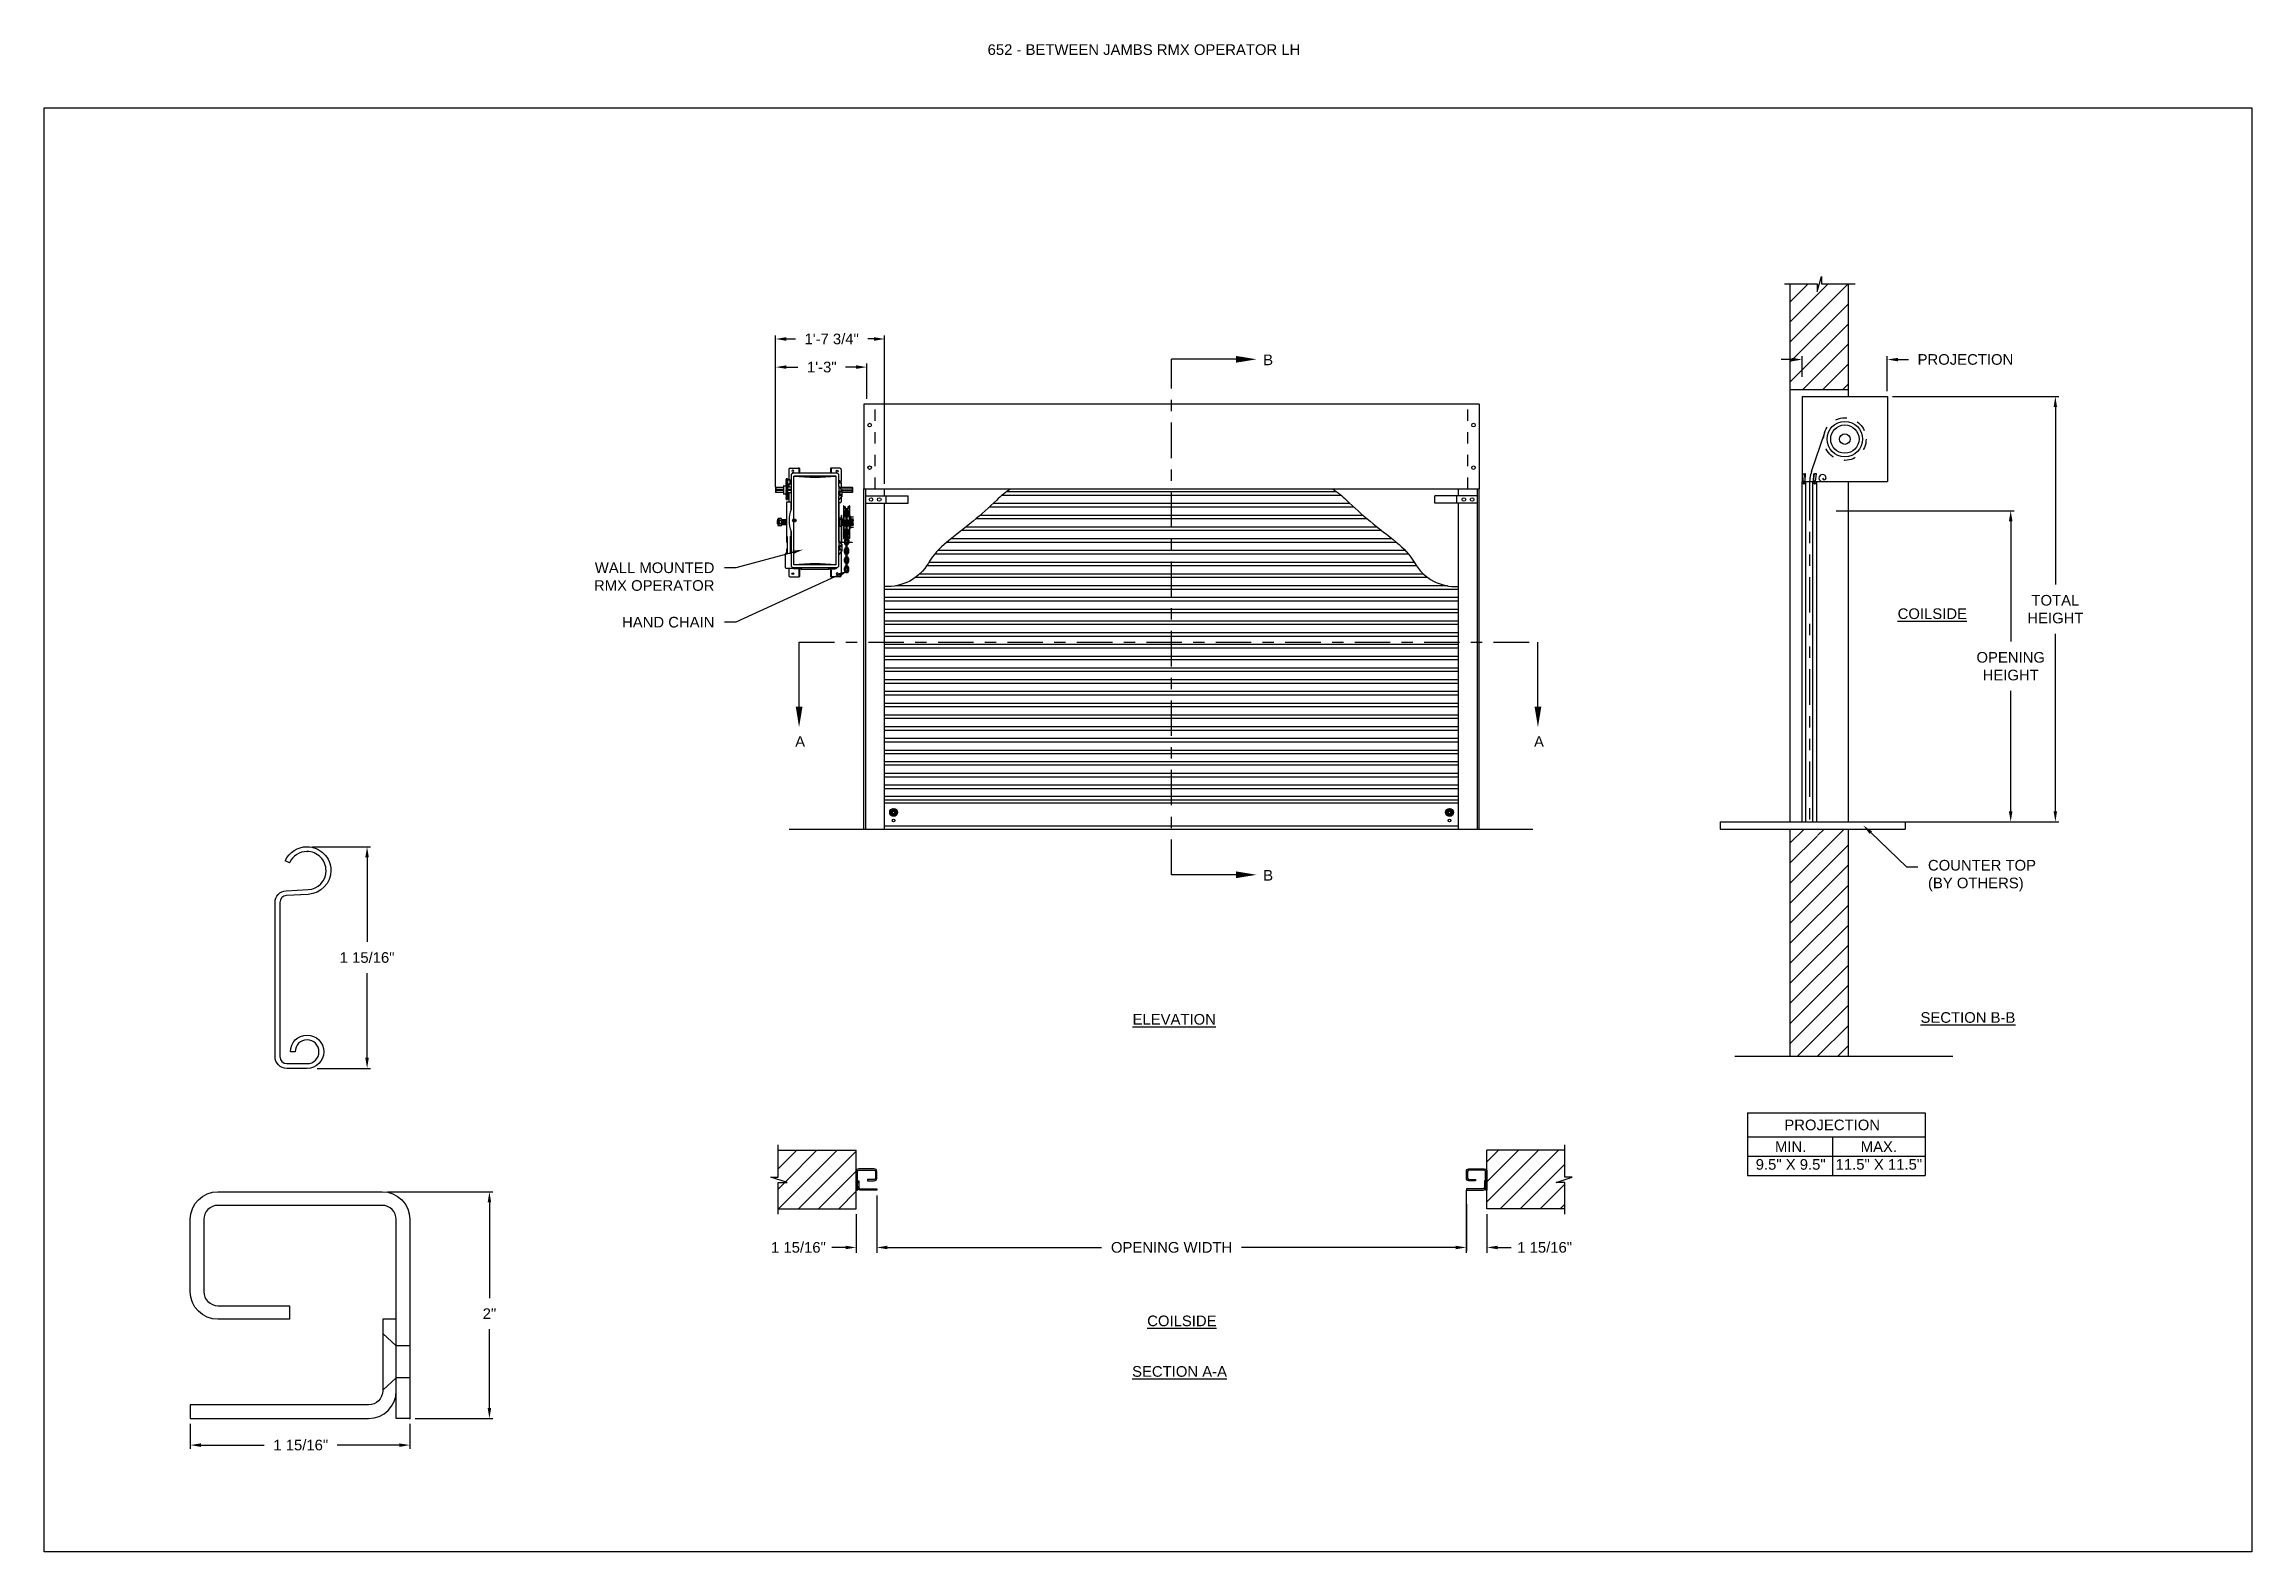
# Model space of a CAD drawing. Header units: inches. Extents: x 169.6 to 213.7, y 214.8 to 266.5.
# Drawn here: x 169.59 to 189.06, y 214.76 to 228.05 of the extents above; entities that cross this region are included whole.
import ezdxf
from ezdxf import colors
from ezdxf.entities.mleader import LeaderData, LeaderLine
from ezdxf.math import Vec2, Vec3

# ---------------------------------------------------------------- set-up
doc = ezdxf.new("R2010")
doc.units = ezdxf.units.IN
doc.header["$LTSCALE"] = 0.25
doc.header["$MEASUREMENT"] = 0
for name, pattern in [('CENTER', [2, 1.25, -0.25, 0.25, -0.25]), ('HIDDEN', [0.375, 0.25, -0.125]), ('PHANTOM', [2.5, 1.25, -0.25, 0.25, -0.25, 0.25, -0.25])]:
    doc.linetypes.add(name, pattern=pattern)
for name, color, linetype in [('ANNOTATIONS', 1, 'Continuous'), ('DETAILS', 4, 'Continuous'), ('RMX OPERATOR LH', 7, 'Continuous'), ('SECTION CUTS', 6, 'CENTER')]:
    doc.layers.add(name, color=color, linetype=linetype)
doc.styles.add('ARIAL', font='arial.ttf', dxfattribs={"height": 0.09375})
doc.styles.get("Standard").update_dxf_attribs({"font": 'romans.shx'})
doc.dimstyles.new('ARIAL', dxfattribs={"dimtxt": 0.09375, "dimasz": 0.09375, "dimexe": 0.03125, "dimexo": 0.046875, "dimgap": 0.09, "dimtad": 0, "dimtih": 1, "dimtoh": 1, "dimdec": 4, "dimzin": 0, "dimdsep": 46, "dimlunit": 4, "dimtxsty": 'ARIAL', "dimcen": 0.09, "dimadec": 0, "dimazin": 0, "dimtfac": 1, "dimtdec": 4, "dimtix": 1, "dimtofl": 0, "dimtmove": 0, "dimatfit": 3, "dimfxl": 0.18, "dimfrac": 2, "dimtolj": 1, "dimtzin": 0, "dimarcsym": 0})
doc.dimstyles.new('STANDARD$0', dxfattribs={"dimtxt": 0.09375, "dimasz": 0.09375, "dimexe": 0.03125, "dimexo": 0.046875, "dimgap": 0.09, "dimtad": 0, "dimtih": 1, "dimtoh": 1, "dimdec": 4, "dimzin": 0, "dimdsep": 46, "dimtxsty": 'ARIAL', "dimcen": 0.09, "dimadec": 0, "dimazin": 0, "dimtfac": 1, "dimtdec": 4, "dimtofl": 0, "dimtmove": 0, "dimatfit": 1, "dimfxl": 1, "dimtolj": 1, "dimtzin": 0, "dimarcsym": 0})
pattern_1 = [(45, (-18.47276, -37.21185), (-0.08838835, 0.08838835), [])]
pattern_2 = [(45, (-18.47276, -36.54417), (-0.088388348, 0.088388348), [])]

msp = doc.modelspace()

# ---------------------------------------------------------------- texts
at = {"layer": 'ANNOTATIONS', "insert": (177.90932, 228.05267), "char_height": 0.09375, "width": 4.6220629, "attachment_point": 1, "line_spacing_factor": 0.86134, "style": 'ARIAL'}
msp.add_mtext('652 - BETWEEN JAMBS RMX OPERATOR LH', dxfattribs=at)
at = {"layer": 'ANNOTATIONS', "char_height": 0.09375, "attachment_point": 2, "style": 'ARIAL'}
for s, insert, width in [('{\\LCOILSIDE}', (186.24071, 223.07838), 1.3823677), ('{\\LELEVATION}', (179.55534, 219.50166), 3.0834986), ('{\\LSECTION B-B}', (186.55482, 219.51762), 1.3823677), ('{\\LCOILSIDE}', (179.62258, 216.84229), 1.3823677), ('{\\LSECTION A-A}', (179.60195, 216.39615), 1.3823677)]:
    msp.add_mtext(s, dxfattribs=dict(at, insert=insert, width=width))
for s, width, insert in [('PROJECTION ', 1.7594917, (185.35766, 218.57024)), ('MIN.\\P9.5" X 9.5" ', 0.6711642, (184.99164, 218.37825)), ('MAX.\\P11.5" X 11.5"', 0.7869326, (185.76929, 218.37825))]:
    msp.add_mtext_dynamic_manual_height_columns(s, width=width, gutter_width=1.36268, heights=[0], dxfattribs=dict(at, insert=insert))
at = {"layer": 'SECTION CUTS', "style": 'ARIAL'}
for s, p in [('B', (180.33966, 225.22322)), ('A', (176.21233, 221.85759)), ('A', (182.72828, 221.85759)), ('B', (180.33966, 220.6775))]:
    msp.add_text(s, height=0.09375, dxfattribs=at).set_placement(p)

# ---------------------------------------------------------------- blocks, each defined once
blk = doc.blocks.new('*D30')
at = {"layer": 'ANNOTATIONS', "color": 0, "lineweight": -2, "transparency": 16777216}
for p, q in [((176.04, 224.149), (176.04, 225.485)), ((177, 224.177), (177, 225.485)), ((176.134, 225.454), (176.214, 225.454)), ((176.907, 225.454), (176.853, 225.454))]:
    blk.add_line(p, q, dxfattribs=at)
at = {"layer": 'ANNOTATIONS', "color": 0, "transparency": 16777216}
for points in [[(176.134, 225.47), (176.134, 225.438), (176.04, 225.454)], [(176.907, 225.47), (176.907, 225.438), (177, 225.454)]]:
    blk.add_solid(points, dxfattribs=at)
at = {"layer": 'defpoints', "color": 0, "transparency": 16777216}
for p in [(176.04, 225.454), (176.04, 224.102), (177, 224.13)]:
    blk.add_point(p, dxfattribs=at)
at = {"layer": 'ANNOTATIONS', "color": 0, "transparency": 16777216, "insert": (176.534, 225.454), "char_height": 0.09375, "attachment_point": 5, "style": 'ARIAL'}
blk.add_mtext('\\A1;1\'-7 3/4"', dxfattribs=at)
blk = doc.blocks.new('*D31')
at = {"layer": 'ANNOTATIONS', "color": 0, "lineweight": -2, "transparency": 16777216}
for p, q in [((176.04, 224.192), (176.04, 225.238)), ((176.134, 225.206), (176.237, 225.206)), ((176.75, 225.206), (176.657, 225.206)), ((176.844, 224.927), (176.844, 225.238))]:
    blk.add_line(p, q, dxfattribs=at)
at = {"layer": 'ANNOTATIONS', "color": 0, "transparency": 16777216}
for points in [[(176.134, 225.222), (176.134, 225.191), (176.04, 225.206)], [(176.75, 225.222), (176.75, 225.191), (176.844, 225.206)]]:
    blk.add_solid(points, dxfattribs=at)
at = {"layer": 'defpoints', "color": 0, "transparency": 16777216}
for p in [(176.04, 225.206), (176.844, 224.88), (176.04, 224.145)]:
    blk.add_point(p, dxfattribs=at)
at = {"layer": 'ANNOTATIONS', "color": 0, "transparency": 16777216, "insert": (176.447, 225.206), "char_height": 0.0938, "attachment_point": 5, "style": 'ARIAL'}
blk.add_mtext('\\A1;1\'-3"', dxfattribs=at)
blk = doc.blocks.new('*D39')
at = {"layer": 'ANNOTATIONS', "color": 0, "lineweight": -2, "transparency": 16777216}
for p, q in [((182.131, 217.948), (182.131, 217.411)), ((176.932, 217.722), (176.932, 217.411)), ((177.026, 217.443), (178.915, 217.443)), ((182.037, 217.443), (180.148, 217.443))]:
    blk.add_line(p, q, dxfattribs=at)
at = {"layer": 'ANNOTATIONS', "color": 0, "transparency": 16777216}
for points in [[(177.026, 217.458), (177.026, 217.427), (176.932, 217.443)], [(182.037, 217.458), (182.037, 217.427), (182.131, 217.443)]]:
    blk.add_solid(points, dxfattribs=at)
at = {"layer": 'defpoints', "color": 0, "transparency": 16777216}
for p in [(182.131, 217.995), (176.932, 217.769), (182.131, 217.443)]:
    blk.add_point(p, dxfattribs=at)
at = {"layer": 'ANNOTATIONS', "color": 0, "transparency": 16777216, "insert": (179.532, 217.443), "char_height": 0.09375, "attachment_point": 5, "style": 'ARIAL'}
blk.add_mtext('\\A1;OPENING WIDTH', dxfattribs=at)
blk = doc.blocks.new('*D37')
at = {"layer": 'ANNOTATIONS', "color": 0, "lineweight": -2, "transparency": 16777216}
for p, q in [((170.877, 215.887), (170.877, 215.668)), ((172.814, 215.887), (172.814, 215.668)), ((170.971, 215.7), (171.53, 215.7)), ((172.721, 215.7), (172.173, 215.7))]:
    blk.add_line(p, q, dxfattribs=at)
at = {"layer": 'ANNOTATIONS', "color": 0, "transparency": 16777216}
for points in [[(170.971, 215.715), (170.971, 215.684), (170.877, 215.7)], [(172.721, 215.715), (172.721, 215.684), (172.814, 215.7)]]:
    blk.add_solid(points, dxfattribs=at)
at = {"layer": 'defpoints', "color": 0, "transparency": 16777216}
for p in [(170.877, 215.934), (172.814, 215.934), (170.877, 215.7)]:
    blk.add_point(p, dxfattribs=at)
at = {"layer": 'ANNOTATIONS', "color": 0, "transparency": 16777216, "insert": (171.852, 215.7), "char_height": 0.09375, "attachment_point": 5, "style": 'ARIAL'}
blk.add_mtext('\\A1;1 15/16"', dxfattribs=at)
blk = doc.blocks.new('*D38')
at = {"layer": 'ANNOTATIONS', "color": 0, "lineweight": -2, "transparency": 16777216}
for p, q in [((172.616, 217.934), (173.547, 217.934)), ((173.516, 217.84), (173.516, 216.996)), ((173.516, 216.028), (173.516, 216.722)), ((172.861, 215.934), (173.547, 215.934))]:
    blk.add_line(p, q, dxfattribs=at)
at = {"layer": 'ANNOTATIONS', "color": 0, "transparency": 16777216}
for points in [[(173.5, 217.84), (173.531, 217.84), (173.516, 217.934)], [(173.5, 216.028), (173.531, 216.028), (173.516, 215.934)]]:
    blk.add_solid(points, dxfattribs=at)
at = {"layer": 'defpoints', "color": 0, "transparency": 16777216}
for p in [(172.569, 217.934), (173.516, 217.934), (172.814, 215.934)]:
    blk.add_point(p, dxfattribs=at)
at = {"layer": 'ANNOTATIONS', "color": 0, "transparency": 16777216, "insert": (173.516, 216.859), "char_height": 0.0938, "attachment_point": 5, "style": 'ARIAL'}
blk.add_mtext('\\A1;2"', dxfattribs=at)
blk = doc.blocks.new('*D32')
at = {"layer": 'ANNOTATIONS', "color": 0, "lineweight": -2, "transparency": 16777216}
for p, q in [((176.932, 217.901), (176.932, 217.396)), ((176.75, 217.737), (176.75, 217.396)), ((176.657, 217.443), (176.535, 217.443)), ((177.026, 217.443), (177.12, 217.443))]:
    blk.add_line(p, q, dxfattribs=at)
at = {"layer": 'ANNOTATIONS', "color": 0, "transparency": 16777216}
for points in [[(176.657, 217.458), (176.657, 217.427), (176.75, 217.443)], [(177.026, 217.458), (177.026, 217.427), (176.932, 217.443)]]:
    blk.add_solid(points, dxfattribs=at)
at = {"layer": 'defpoints', "color": 0, "transparency": 16777216}
for p in [(176.932, 217.948), (176.75, 217.784), (176.932, 217.443)]:
    blk.add_point(p, dxfattribs=at)
at = {"layer": 'ANNOTATIONS', "color": 0, "transparency": 16777216, "insert": (176.241, 217.443), "char_height": 0.09375, "attachment_point": 5, "style": 'ARIAL'}
blk.add_mtext('\\A1;1 15/16"', dxfattribs=at)
blk = doc.blocks.new('*D33')
at = {"layer": 'ANNOTATIONS', "color": 0, "lineweight": -2, "transparency": 16777216}
for p, q in [((182.131, 217.901), (182.131, 217.396)), ((182.313, 217.737), (182.313, 217.396)), ((182.037, 217.443), (181.944, 217.443)), ((182.407, 217.443), (182.528, 217.443))]:
    blk.add_line(p, q, dxfattribs=at)
at = {"layer": 'ANNOTATIONS', "color": 0, "transparency": 16777216}
for points in [[(182.037, 217.458), (182.037, 217.427), (182.131, 217.443)], [(182.407, 217.458), (182.407, 217.427), (182.313, 217.443)]]:
    blk.add_solid(points, dxfattribs=at)
at = {"layer": 'defpoints', "color": 0, "transparency": 16777216}
for p in [(182.131, 217.948), (182.313, 217.784), (182.313, 217.443)]:
    blk.add_point(p, dxfattribs=at)
at = {"layer": 'ANNOTATIONS', "color": 0, "transparency": 16777216, "insert": (182.822, 217.443), "char_height": 0.09375, "attachment_point": 5, "style": 'ARIAL'}
blk.add_mtext('\\A1;1 15/16"', dxfattribs=at)
blk = doc.blocks.new('*D34')
at = {"layer": 'ANNOTATIONS', "color": 0, "lineweight": -2, "transparency": 16777216}
for p, q in [((185.001, 225.273), (184.907, 225.273)), ((185.094, 225.119), (185.094, 225.304)), ((185.844, 224.993), (185.844, 225.304)), ((185.938, 225.273), (186.032, 225.273))]:
    blk.add_line(p, q, dxfattribs=at)
at = {"layer": 'ANNOTATIONS', "color": 0, "transparency": 16777216}
for points in [[(185.001, 225.288), (185.001, 225.257), (185.094, 225.273)], [(185.938, 225.288), (185.938, 225.257), (185.844, 225.273)]]:
    blk.add_solid(points, dxfattribs=at)
at = {"layer": 'defpoints', "color": 0, "transparency": 16777216}
for p in [(185.844, 225.273), (185.094, 225.072), (185.844, 224.946)]:
    blk.add_point(p, dxfattribs=at)
at = {"layer": 'ANNOTATIONS', "color": 0, "transparency": 16777216, "insert": (186.533, 225.273), "char_height": 0.09375, "attachment_point": 5, "style": 'ARIAL'}
blk.add_mtext('\\A1;PROJECTION', dxfattribs=at)
blk = doc.blocks.new('*X8')
at = {"color": 0, "linetype": 'Continuous'}
for p, q in [((2.144, 5.299), (2.185, 5.339)), ((2.144, 5.304), (2.18, 5.339)), ((2.144, 5.309), (2.174, 5.339)), ((2.145, 5.294), (2.189, 5.338)), ((2.146, 5.317), (2.167, 5.338)), ((2.147, 5.29), (2.193, 5.336)), ((2.149, 5.287), (2.167, 5.305)), ((2.151, 5.284), (2.168, 5.3)), ((2.154, 5.281), (2.17, 5.297)), ((2.157, 5.278), (2.174, 5.295)), ((2.16, 5.276), (2.178, 5.294)), ((2.164, 5.274), (2.209, 5.319)), ((2.168, 5.272), (2.211, 5.315)), ((2.172, 5.271), (2.212, 5.311)), ((2.177, 5.271), (2.212, 5.306)), ((2.178, 5.316), (2.196, 5.334)), ((2.183, 5.315), (2.2, 5.332)), ((2.183, 5.271), (2.212, 5.3)), ((2.186, 5.313), (2.203, 5.329)), ((2.188, 5.31), (2.205, 5.326)), ((2.189, 5.305), (2.207, 5.323)), ((2.191, 5.273), (2.21, 5.293))]:
    blk.add_line(p, q, dxfattribs=at)
blk = doc.blocks.new('*D35')
at = {"layer": 'ANNOTATIONS', "color": 0, "lineweight": -2, "transparency": 16777216}
for p, q in [((185.392, 223.939), (186.963, 223.939)), ((186.932, 223.845), (186.932, 222.785)), ((186.932, 221.29), (186.932, 222.35)), ((185.392, 221.196), (186.963, 221.196))]:
    blk.add_line(p, q, dxfattribs=at)
at = {"layer": 'ANNOTATIONS', "color": 0, "transparency": 16777216}
for points in [[(186.916, 223.845), (186.948, 223.845), (186.932, 223.939)], [(186.916, 221.29), (186.948, 221.29), (186.932, 221.196)]]:
    blk.add_solid(points, dxfattribs=at)
at = {"layer": 'defpoints', "color": 0, "transparency": 16777216}
for p in [(185.345, 223.939), (185.345, 221.196), (186.932, 221.196)]:
    blk.add_point(p, dxfattribs=at)
at = {"layer": 'ANNOTATIONS', "color": 0, "transparency": 16777216, "insert": (186.932, 222.568), "char_height": 0.09375, "attachment_point": 5, "style": 'ARIAL'}
blk.add_mtext('\\A1;OPENING \\PHEIGHT', dxfattribs=at)
blk = doc.blocks.new('*D36')
at = {"layer": 'ANNOTATIONS', "color": 0, "lineweight": -2, "transparency": 16777216}
for p, q in [((185.891, 224.946), (187.357, 224.946)), ((187.326, 224.853), (187.326, 223.289)), ((187.326, 221.29), (187.326, 222.854)), ((185.891, 221.196), (187.357, 221.196))]:
    blk.add_line(p, q, dxfattribs=at)
at = {"layer": 'ANNOTATIONS', "color": 0, "transparency": 16777216}
for points in [[(187.31, 224.853), (187.341, 224.853), (187.326, 224.946)], [(187.31, 221.29), (187.341, 221.29), (187.326, 221.196)]]:
    blk.add_solid(points, dxfattribs=at)
at = {"layer": 'defpoints', "color": 0, "transparency": 16777216}
for p in [(185.844, 224.946), (185.844, 221.196), (187.326, 221.196)]:
    blk.add_point(p, dxfattribs=at)
at = {"layer": 'ANNOTATIONS', "color": 0, "transparency": 16777216, "insert": (187.326, 223.071), "char_height": 0.0938, "attachment_point": 5, "style": 'ARIAL'}
blk.add_mtext('\\A1;TOTAL \\PHEIGHT', dxfattribs=at)
blk = doc.blocks.new('*D53')
at = {"layer": 'ANNOTATIONS', "color": 0, "lineweight": -2, "transparency": 16777216}
for p, q in [((171.954, 220.976), (172.468, 220.976)), ((172.437, 220.883), (172.437, 220.138)), ((172.437, 219.115), (172.437, 219.861)), ((171.996, 219.022), (172.468, 219.022))]:
    blk.add_line(p, q, dxfattribs=at)
at = {"layer": 'ANNOTATIONS', "color": 0, "transparency": 16777216}
for points in [[(172.421, 220.883), (172.452, 220.883), (172.437, 220.976)], [(172.421, 219.115), (172.452, 219.115), (172.437, 219.022)]]:
    blk.add_solid(points, dxfattribs=at)
at = {"layer": 'defpoints', "color": 0, "transparency": 16777216}
for p in [(171.907, 220.976), (171.949, 219.022), (172.437, 219.022)]:
    blk.add_point(p, dxfattribs=at)
at = {"layer": 'ANNOTATIONS', "color": 0, "transparency": 16777216, "insert": (172.437, 219.999), "char_height": 0.09375, "attachment_point": 5, "style": 'ARIAL'}
blk.add_mtext('\\A1;1 15/16"', dxfattribs=at)

# ---------------------------------------------------------------- dimensions: what is measured, and where the dimension line sits
at = {"layer": 'ANNOTATIONS'}
for base, p1, p2, angle, text, dimstyle, picture, middle in [((176.03988, 225.45407), (177.00038, 224.1303), (176.03988, 224.10225), 180, '1\'-7 3/4"', 'ARIAL', '*D30', (176.53382, 225.45407)), ((176.03988, 225.20645), (176.84413, 224.8803), (176.03988, 224.14517), 180, '1\'-3"', 'ARIAL', '*D31', (176.44683, 225.20645)), ((172.43684, 219.02165), (171.90727, 220.97646), (171.94944, 219.02165), 90, '1 15/16"', 'STANDARD$0', '*D53', (172.43684, 219.99906))]:
    dim = msp.add_linear_dim(base=base, p1=p1, p2=p2, angle=angle, text=text, dimstyle=dimstyle, dxfattribs=at)
    dim.commit()
    dim.dimension.update_dxf_attribs({"geometry": picture, "text_midpoint": middle, "dimtype": 160})
dim = msp.add_linear_dim(base=(185.84432, 225.27285), p1=(185.09432, 225.07212), p2=(185.84432, 224.94631), text='PROJECTION', dimstyle='STANDARD$0', dxfattribs=at)
dim.commit()
dim.dimension.update_dxf_attribs({"geometry": '*D34', "text_midpoint": (186.53343, 225.27285), "dimtype": 160})
for base, p1, p2, text, picture, middle in [((187.32564, 221.19631), (185.84432, 224.94631), (185.84432, 221.19631), 'TOTAL \\PHEIGHT', '*D36', (187.32564, 223.07131)), ((186.93189, 221.19631), (185.34463, 223.93911), (185.34463, 221.19631), 'OPENING \\PHEIGHT', '*D35', (186.93189, 222.56771))]:
    dim = msp.add_linear_dim(base=base, p1=p1, p2=p2, angle=90, text=text, dimstyle='STANDARD$0', dxfattribs=at)
    dim.commit()
    dim.dimension.update_dxf_attribs({"geometry": picture, "text_midpoint": middle})
for base, p2, angle, picture, middle in [((173.51571, 217.93402), (172.56934, 217.93402), 90, '*D38', (173.51571, 216.85942)), ((170.87684, 215.69972), (170.87684, 215.93402), 180, '*D37', (171.85177, 215.69972))]:
    dim = msp.add_linear_dim(base=base, p1=(172.81434, 215.93402), p2=p2, angle=angle, dimstyle='ARIAL', dxfattribs=at)
    dim.commit()
    dim.dimension.update_dxf_attribs({"geometry": picture, "text_midpoint": middle, "dimtype": 160})
for base, p1, p2, picture, middle in [((176.93202, 217.44267), (176.75038, 217.78417), (176.93202, 217.94833), '*D32', (176.24135, 217.44267)), ((182.31288, 217.44267), (182.13124, 217.94823), (182.31288, 217.78417), '*D33', (182.82191, 217.44267))]:
    dim = msp.add_linear_dim(base=base, p1=p1, p2=p2, text='1 15/16"', dimstyle='STANDARD$0', override={"dimexe": 0.046875, "dimgap": 0.0625, "dimlunit": 4, "dimcen": 0.089844, "dimatfit": 0, "dimfxl": 0.18, "dimfrac": 2}, dxfattribs=at)
    dim.commit()
    dim.dimension.update_dxf_attribs({"geometry": picture, "text_midpoint": middle, "dimtype": 160})
dim = msp.add_linear_dim(base=(182.13124, 217.44267), p1=(176.93202, 217.76878), p2=(182.13124, 217.99521), text='OPENING WIDTH', dimstyle='STANDARD$0', dxfattribs=at)
dim.commit()
dim.dimension.update_dxf_attribs({"geometry": '*D39', "text_midpoint": (179.53163, 217.44267)})

# ---------------------------------------------------------------- hatches: boundary and pattern name
at = {"layer": 'RMX OPERATOR LH', "linetype": 'Continuous'}
h = msp.add_hatch(dxfattribs=at)
h.set_pattern_fill('ANSI31', color=256, style=0)
h.set_pattern_definition(pattern_2)
h.paths.add_polyline_path([(185.50057, 225.94083), (185.26407, 225.94083), (185.26407, 226.00549), (185.22566, 225.87213), (185.22566, 225.94083), (184.98494, 225.94083), (184.98494, 225.00881), (185.50057, 225.00881)])
h = msp.add_hatch(dxfattribs=at)
h.set_pattern_fill('ANSI31', color=256, style=0)
h.set_pattern_definition(pattern_2)
h.paths.add_polyline_path([(185.50057, 221.13231), (185.26407, 221.13231), (185.26407, 221.19696), (185.22566, 221.06361), (185.22566, 221.13231), (184.98494, 221.13231), (184.98494, 219.13059), (185.50057, 219.13059)])
at = {"layer": 'RMX OPERATOR LH'}
h = msp.add_hatch(dxfattribs=at)
h.set_pattern_fill('ANSI31', color=256, style=0)
h.set_pattern_definition(pattern_1)
h.paths.add_polyline_path([(176.75038, 218.29979), (176.06288, 218.29979), (176.06288, 218.06259), (175.99878, 218.06259), (176.14085, 218.01569), (176.06288, 218.01569), (176.06288, 217.78417), (176.75038, 217.78417), (176.75038, 217.94667)])
h = msp.add_hatch(dxfattribs=at)
h.set_pattern_fill('ANSI31', color=256, style=0)
h.set_pattern_definition(pattern_1)
h.paths.add_polyline_path([(183.06448, 218.06259), (183.00038, 218.06259), (183.00038, 218.29979), (182.31288, 218.29979), (182.31288, 217.78417), (182.33105, 217.78417), (183.00038, 217.78417), (183.00038, 218.01569), (182.92241, 218.01569)])

# ---------------------------------------------------------------- linework, layer by layer
at = {"layer": 'ANNOTATIONS'}
for p, q in [((184.61146, 218.62967), (184.61146, 218.0783)), ((184.61146, 218.62967), (186.17657, 218.62967)), ((186.17657, 218.62967), (186.17657, 218.0783)), ((184.61146, 218.4182), (186.17657, 218.4182)), ((185.36183, 218.4182), (185.36183, 218.0783)), ((184.61146, 218.24825), (186.17657, 218.24825)), ((184.61146, 218.0783), (186.17657, 218.0783)), ((176.93202, 217.81073), (176.93202, 217.41142)), ((182.13124, 217.82323), (182.13124, 217.41142))]:
    msp.add_line(p, q, dxfattribs=at)
at = {"layer": 'defpoints'}
msp.add_lwpolyline([(189.05875, 214.75854), (169.58887, 214.75854), (169.58887, 227.49365), (189.05875, 227.49365)], close=True, dxfattribs=at)
at = {"layer": 'DETAILS'}
for p, q in [((171.9065, 220.97646), (171.90726, 220.97646)), ((171.9065, 220.93446), (171.90726, 220.93446)), ((171.12184, 217.93402), (172.56934, 217.93402)), ((172.57434, 216.68402), (172.69434, 216.57464)), ((172.81434, 216.57464), (172.69434, 216.57464)), ((172.57434, 216.18402), (172.69434, 216.29339)), ((172.81434, 216.29339), (172.69434, 216.29339))]:
    msp.add_line(p, q, dxfattribs=at)
msp.add_lwpolyline([(172.11727, 220.76646, -0.39895955), (171.91826, 220.55675), (171.72602, 220.54667, 0.39895955), (171.66726, 220.48476), (171.66726, 219.12565, 0.41421356), (171.72926, 219.06365), (171.90726, 219.06365, 2.41421356), (171.80226, 219.16865), (171.76026, 219.16865, -2.41421356), (171.90726, 219.02165), (171.72926, 219.02165, -0.41421356), (171.62526, 219.12565), (171.62526, 220.48476, -0.39895955), (171.72382, 220.58862), (171.91607, 220.59869, 0.39895955), (172.07527, 220.76646, 0.41491795), (171.90687, 220.93446, 0.29455643), (171.75408, 220.83642), (171.75377, 220.83573), (171.71555, 220.85315), (171.71586, 220.85384, -0.29428604), (171.9069, 220.97646, -0.41473176)], format="xyb", close=True, dxfattribs=at)
for points in [[(172.56934, 217.93402, -0.41421356), (172.81434, 217.68902), (172.81434, 215.93402), (172.69434, 215.93402), (172.69434, 217.68902, 0.41421356), (172.56934, 217.81402), (171.12184, 217.81402, 0.41421356), (170.99684, 217.68902), (170.99684, 217.05402, 0.41421356), (171.12184, 216.92902), (171.75184, 216.92902), (171.75184, 216.80902), (171.12184, 216.80902, -0.41421356), (170.87684, 217.05402), (170.87684, 217.68902, -0.41421356), (171.12184, 217.93402)], [(172.69434, 216.80902), (172.57434, 216.80902), (172.57434, 216.17902, -0.41421356), (172.44934, 216.05402), (170.87684, 216.05402), (170.87684, 215.93402), (172.44934, 215.93402, 0.41421356), (172.69434, 216.17902)]]:
    msp.add_lwpolyline(points, format="xyb", dxfattribs=at)
msp.add_point((172.81434, 215.93402), dxfattribs=at)
msp.add_point((172.81434, 215.93402), dxfattribs=at)
at = {"layer": 'RMX OPERATOR LH', "linetype": 'Continuous'}
for p, q in [((184.93855, 225.94083), (185.22566, 225.94083)), ((184.98494, 225.94083), (184.98494, 221.19631)), ((185.22566, 225.87213), (185.26407, 226.00549)), ((185.22566, 225.94083), (185.22566, 225.87213)), ((185.26407, 226.00549), (185.26407, 225.94083)), ((185.26407, 225.94083), (185.55926, 225.94083)), ((185.50057, 224.94631), (185.50057, 225.94083)), ((182.24452, 224.8803), (176.81874, 224.8803)), ((176.81874, 224.8803), (176.81874, 224.13231)), ((182.24452, 224.8803), (182.24452, 224.13231)), ((184.98494, 225.00881), (185.50057, 225.00881)), ((185.09432, 224.94631), (185.84432, 224.94631)), ((185.09432, 224.94631), (185.09432, 224.19631)), ((185.84432, 224.94631), (185.84432, 224.19631)), ((176.81874, 224.68599), (176.81874, 224.32662)), ((185.17613, 224.28539), (185.29148, 224.63071)), ((176.13246, 224.2183), (176.13368, 224.2183)), ((176.13246, 224.21391), (176.13246, 224.2183)), ((176.13368, 224.21391), (176.13246, 224.21391)), ((176.13246, 224.20609), (176.13368, 224.20609)), ((176.13246, 224.2017), (176.13246, 224.20609)), ((176.13246, 224.20609), (176.13368, 224.20609)), ((176.13246, 224.2017), (176.13246, 224.20609)), ((176.13368, 224.2017), (176.13246, 224.2017)), ((176.13368, 224.2017), (176.13246, 224.2017)), ((176.13246, 224.19389), (176.13368, 224.19389)), ((176.13246, 224.18949), (176.13246, 224.19389)), ((176.13368, 224.18949), (176.13246, 224.18949)), ((176.13246, 224.18168), (176.13368, 224.18168)), ((176.13246, 224.17728), (176.13246, 224.18168)), ((176.13246, 224.18168), (176.13368, 224.18168)), ((176.13246, 224.17728), (176.13246, 224.18168)), ((176.13368, 224.17728), (176.13246, 224.17728)), ((176.13368, 224.17728), (176.13246, 224.17728)), ((176.13246, 224.16947), (176.13368, 224.16947)), ((176.13246, 224.16507), (176.13246, 224.16947)), ((176.13368, 224.16507), (176.13246, 224.16507)), ((176.13246, 224.15726), (176.13368, 224.15726)), ((176.13246, 224.15286), (176.13246, 224.15726)), ((176.13246, 224.15726), (176.13368, 224.15726)), ((176.13246, 224.15286), (176.13246, 224.15726)), ((176.13368, 224.15286), (176.13246, 224.15286)), ((176.13368, 224.15286), (176.13246, 224.15286)), ((176.13246, 224.14505), (176.13368, 224.14505)), ((176.13246, 224.14065), (176.13246, 224.14505)), ((176.13368, 224.14065), (176.13246, 224.14065)), ((176.13246, 224.13284), (176.13368, 224.13284)), ((176.13246, 224.12844), (176.13246, 224.13284)), ((176.13246, 224.13284), (176.13368, 224.13284)), ((176.13246, 224.12844), (176.13246, 224.13284)), ((176.13368, 224.12844), (176.13246, 224.12844)), ((176.13368, 224.12844), (176.13246, 224.12844)), ((176.13246, 224.12063), (176.13368, 224.12063)), ((176.13246, 224.11623), (176.13246, 224.12063)), ((176.13368, 224.11623), (176.13246, 224.11623)), ((176.13246, 224.10842), (176.13368, 224.10842)), ((176.13246, 224.10402), (176.13246, 224.10842)), ((176.13246, 224.10842), (176.13368, 224.10842)), ((176.13246, 224.10402), (176.13246, 224.10842)), ((176.13368, 224.10402), (176.13246, 224.10402)), ((176.13368, 224.10402), (176.13246, 224.10402)), ((176.14564, 224.22133), (176.13368, 224.22133)), ((176.13368, 224.22133), (176.13368, 224.19867)), ((176.13514, 224.19867), (176.13368, 224.19867)), ((176.13514, 224.19867), (176.13368, 224.19867)), ((176.13514, 224.19691), (176.13368, 224.19691)), ((176.13368, 224.19691), (176.13368, 224.17425)), ((176.13514, 224.17425), (176.13368, 224.17425)), ((176.13514, 224.17425), (176.13368, 224.17425)), ((176.13514, 224.17249), (176.13368, 224.17249)), ((176.13368, 224.17249), (176.13368, 224.14983)), ((176.13514, 224.14983), (176.13368, 224.14983)), ((176.13514, 224.14983), (176.13368, 224.14983)), ((176.13514, 224.14807), (176.13368, 224.14807)), ((176.13368, 224.14807), (176.13368, 224.12541)), ((176.13514, 224.12541), (176.13368, 224.12541)), ((176.13514, 224.12541), (176.13368, 224.12541)), ((176.13514, 224.12366), (176.13368, 224.12366)), ((176.13368, 224.12366), (176.13368, 224.10099)), ((176.13514, 224.10099), (176.13368, 224.10099)), ((176.13514, 224.10099), (176.13368, 224.10099)), ((176.13514, 224.09924), (176.13368, 224.09924)), ((176.13368, 224.09924), (176.13368, 224.07658)), ((176.13514, 224.22133), (176.13514, 224.03995)), ((176.13514, 224.21088), (176.13661, 224.21088)), ((176.13514, 224.20912), (176.13661, 224.20912)), ((176.13514, 224.20912), (176.13661, 224.20912)), ((176.13514, 224.18646), (176.13661, 224.18646)), ((176.13514, 224.1847), (176.13661, 224.1847)), ((176.13514, 224.1847), (176.13661, 224.1847)), ((176.13514, 224.16204), (176.13661, 224.16204)), ((176.13514, 224.16028), (176.13661, 224.16028)), ((176.13514, 224.16028), (176.13661, 224.16028)), ((176.13514, 224.13762), (176.13661, 224.13762)), ((176.13514, 224.13586), (176.13661, 224.13586)), ((176.13514, 224.13586), (176.13661, 224.13586)), ((176.13514, 224.1132), (176.13661, 224.1132)), ((176.13514, 224.11145), (176.13661, 224.11145)), ((176.13514, 224.11145), (176.13661, 224.11145)), ((176.13661, 224.22133), (176.13661, 224.21088)), ((176.13661, 224.21977), (176.14271, 224.21977)), ((176.14271, 224.21342), (176.13661, 224.21342)), ((176.13661, 224.20912), (176.13661, 224.18646)), ((176.13661, 224.20756), (176.14271, 224.20756)), ((176.14271, 224.20121), (176.13661, 224.20121)), ((176.13661, 224.19535), (176.14271, 224.19535)), ((176.14271, 224.189), (176.13661, 224.189)), ((176.13661, 224.1847), (176.13661, 224.16204)), ((176.13661, 224.18314), (176.14271, 224.18314)), ((176.13661, 224.17679), (176.14271, 224.17679)), ((176.14271, 224.17044), (176.13661, 224.17044)), ((176.13661, 224.16458), (176.14271, 224.16458)), ((176.13661, 224.16028), (176.13661, 224.13762)), ((176.14271, 224.15823), (176.13661, 224.15823)), ((176.13661, 224.15237), (176.14271, 224.15237)), ((176.14271, 224.14602), (176.13661, 224.14602)), ((176.13661, 224.14016), (176.14271, 224.14016)), ((176.13661, 224.13586), (176.13661, 224.1132)), ((176.14271, 224.13381), (176.13661, 224.13381)), ((176.13661, 224.12795), (176.14271, 224.12795)), ((176.14271, 224.1216), (176.13661, 224.1216)), ((176.13661, 224.11574), (176.14271, 224.11574)), ((176.13661, 224.11145), (176.13661, 224.08878)), ((176.13661, 224.10939), (176.14271, 224.10939)), ((176.14271, 224.10305), (176.13661, 224.10305)), ((176.14271, 224.22133), (176.14271, 224.21088)), ((176.14271, 224.21088), (176.14418, 224.21088)), ((176.14271, 224.20912), (176.14271, 224.18646)), ((176.14271, 224.20912), (176.14418, 224.20912)), ((176.14271, 224.20912), (176.14418, 224.20912)), ((176.14271, 224.18646), (176.14418, 224.18646)), ((176.14271, 224.1847), (176.14271, 224.16204)), ((176.14271, 224.1847), (176.14418, 224.1847)), ((176.14271, 224.1847), (176.14418, 224.1847)), ((176.14271, 224.16204), (176.14418, 224.16204)), ((176.14271, 224.16028), (176.14271, 224.13762)), ((176.14271, 224.16028), (176.14418, 224.16028)), ((176.14271, 224.16028), (176.14418, 224.16028)), ((176.14271, 224.13762), (176.14418, 224.13762)), ((176.14271, 224.13586), (176.14271, 224.1132)), ((176.14271, 224.13586), (176.14418, 224.13586)), ((176.14271, 224.13586), (176.14418, 224.13586)), ((176.14271, 224.1132), (176.14418, 224.1132)), ((176.14271, 224.11145), (176.14271, 224.08878)), ((176.14271, 224.11145), (176.14418, 224.11145)), ((176.14271, 224.11145), (176.14418, 224.11145)), ((176.14418, 224.22133), (176.14418, 224.03995)), ((176.14564, 224.19867), (176.14418, 224.19867)), ((176.14564, 224.19691), (176.14418, 224.19691)), ((176.14564, 224.17425), (176.14418, 224.17425)), ((176.14564, 224.17249), (176.14418, 224.17249)), ((176.14564, 224.14983), (176.14418, 224.14983)), ((176.14564, 224.14807), (176.14418, 224.14807)), ((176.14564, 224.12541), (176.14418, 224.12541)), ((176.14564, 224.12366), (176.14418, 224.12366)), ((176.14564, 224.10099), (176.14418, 224.10099)), ((176.14564, 224.09924), (176.14418, 224.09924)), ((176.14564, 224.22133), (176.14564, 224.19867)), ((176.14564, 224.2183), (176.14686, 224.2183)), ((176.14686, 224.21391), (176.14564, 224.21391)), ((176.14564, 224.20609), (176.1467, 224.20609)), ((176.14564, 224.20609), (176.14686, 224.20609)), ((176.14686, 224.2017), (176.14564, 224.2017)), ((176.14564, 224.19691), (176.14564, 224.17425)), ((176.14564, 224.19389), (176.14686, 224.19389)), ((176.14686, 224.18949), (176.14564, 224.18949)), ((176.14564, 224.18168), (176.1467, 224.18168)), ((176.14564, 224.18168), (176.14686, 224.18168)), ((176.14686, 224.17728), (176.14564, 224.17728)), ((176.14564, 224.17249), (176.14564, 224.14983)), ((176.14564, 224.16947), (176.14686, 224.16947)), ((176.14686, 224.16507), (176.14564, 224.16507)), ((176.14564, 224.15726), (176.1467, 224.15726)), ((176.14564, 224.15726), (176.14686, 224.15726)), ((176.14686, 224.15286), (176.14564, 224.15286)), ((176.14564, 224.14807), (176.14564, 224.12541)), ((176.14564, 224.14505), (176.14686, 224.14505)), ((176.14686, 224.14065), (176.14564, 224.14065)), ((176.14564, 224.13284), (176.1467, 224.13284)), ((176.14564, 224.13284), (176.14686, 224.13284)), ((176.14686, 224.12844), (176.14564, 224.12844)), ((176.14564, 224.12366), (176.14564, 224.10099)), ((176.14564, 224.12063), (176.14686, 224.12063)), ((176.14686, 224.11623), (176.14564, 224.11623)), ((176.14564, 224.10842), (176.1467, 224.10842)), ((176.14564, 224.10842), (176.14686, 224.10842)), ((176.14686, 224.10402), (176.14564, 224.10402)), ((176.14564, 224.09924), (176.14564, 224.07658)), ((176.14686, 224.21391), (176.14686, 224.2183)), ((176.14686, 224.2017), (176.14686, 224.20609)), ((176.14686, 224.18949), (176.14686, 224.19389)), ((176.14686, 224.17728), (176.14686, 224.18168)), ((176.14686, 224.16507), (176.14686, 224.16947)), ((176.14686, 224.15286), (176.14686, 224.15726)), ((176.14686, 224.14065), (176.14686, 224.14505)), ((176.14686, 224.12844), (176.14686, 224.13284)), ((176.14686, 224.11623), (176.14686, 224.12063)), ((176.14686, 224.10402), (176.14686, 224.10842)), ((176.59328, 224.11625), (176.62589, 224.11625)), ((176.59328, 224.10927), (176.62245, 224.10898)), ((176.59782, 224.15288), (176.59782, 224.11625)), ((176.59782, 224.15288), (176.59822, 224.15288)), ((176.59822, 224.15288), (176.62589, 224.11625)), ((176.61518, 224.10832), (176.61053, 224.10832)), ((176.62711, 224.10832), (176.62491, 224.10832)), ((176.62589, 224.10832), (176.62589, 224.11625)), ((176.81874, 221.13231), (176.81874, 224.13231)), ((176.81874, 224.13231), (182.24452, 224.13231)), ((176.83436, 221.13231), (176.83436, 224.13231)), ((177.00038, 224.06981), (177.00038, 224.13231)), ((180.98707, 224.10611), (178.07619, 224.10611)), ((182.06288, 224.06981), (182.06288, 224.13231)), ((182.2289, 221.13231), (182.2289, 224.13231)), ((182.24452, 221.13231), (182.24452, 224.13231)), ((185.09432, 224.19631), (185.12557, 224.19631)), ((185.09432, 221.19631), (185.09432, 224.19631)), ((185.10165, 224.19975), (185.09856, 224.26514)), ((185.09856, 224.26514), (185.1162, 224.26514)), ((185.10165, 224.19631), (185.10165, 224.19975)), ((185.10165, 224.19975), (185.11929, 224.19975)), ((185.11929, 224.19975), (185.1162, 224.26514)), ((185.12147, 224.26447), (185.1162, 224.26514)), ((185.11929, 224.19975), (185.12147, 224.26447)), ((185.11929, 224.19631), (185.11929, 224.19975)), ((185.12557, 221.19631), (185.12557, 224.19631)), ((185.12557, 224.19631), (185.18807, 224.19631)), ((185.18807, 221.19631), (185.18807, 224.19631)), ((185.18807, 224.19631), (185.21932, 224.19631)), ((185.19437, 224.2007), (185.19434, 224.19975)), ((185.21199, 224.19975), (185.19434, 224.19975)), ((185.19434, 224.19631), (185.19434, 224.19975)), ((185.19437, 224.2007), (185.20096, 224.26582)), ((185.19437, 224.2007), (185.19566, 224.26544)), ((185.19566, 224.26544), (185.20096, 224.26582)), ((185.21858, 224.26488), (185.20096, 224.26582)), ((185.20369, 224.19631), (185.84432, 224.19631)), ((185.21199, 224.19975), (185.21858, 224.26488)), ((185.21199, 224.19631), (185.21199, 224.19975)), ((185.21932, 224.19631), (185.21932, 221.19631)), ((185.50057, 221.19631), (185.50057, 224.19631)), ((176.13246, 224.09621), (176.13368, 224.09621)), ((176.13246, 224.09181), (176.13246, 224.09621)), ((176.13368, 224.09181), (176.13246, 224.09181)), ((176.13246, 224.084), (176.13368, 224.084)), ((176.13246, 224.0796), (176.13246, 224.084)), ((176.13246, 224.084), (176.13368, 224.084)), ((176.13246, 224.0796), (176.13246, 224.084)), ((176.13368, 224.0796), (176.13246, 224.0796)), ((176.13368, 224.0796), (176.13246, 224.0796)), ((176.13246, 224.07179), (176.13368, 224.07179)), ((176.13246, 224.06739), (176.13246, 224.07179)), ((176.13368, 224.06739), (176.13246, 224.06739)), ((176.13246, 224.05958), (176.13368, 224.05958)), ((176.13246, 224.05518), (176.13246, 224.05958)), ((176.13246, 224.05958), (176.13368, 224.05958)), ((176.13246, 224.05518), (176.13246, 224.05958)), ((176.13368, 224.05518), (176.13246, 224.05518)), ((176.13368, 224.05518), (176.13246, 224.05518)), ((176.13246, 224.04737), (176.13368, 224.04737)), ((176.13246, 224.04297), (176.13246, 224.04737)), ((176.13368, 224.04297), (176.13246, 224.04297)), ((176.13514, 224.07658), (176.13368, 224.07658)), ((176.13514, 224.07658), (176.13368, 224.07658)), ((176.13514, 224.07482), (176.13368, 224.07482)), ((176.13368, 224.07482), (176.13368, 224.05216)), ((176.13514, 224.05216), (176.13368, 224.05216)), ((176.13514, 224.05216), (176.13368, 224.05216)), ((176.13368, 224.0504), (176.13368, 224.03995)), ((176.13514, 224.0504), (176.13368, 224.0504)), ((176.13514, 224.08878), (176.13661, 224.08878)), ((176.13514, 224.08703), (176.13661, 224.08703)), ((176.13514, 224.08703), (176.13661, 224.08703)), ((176.13514, 224.06437), (176.13661, 224.06437)), ((176.13514, 224.06261), (176.13661, 224.06261)), ((176.13514, 224.06261), (176.13661, 224.06261)), ((176.13661, 224.09718), (176.14271, 224.09718)), ((176.14271, 224.09084), (176.13661, 224.09084)), ((176.13661, 224.08703), (176.13661, 224.06437)), ((176.13661, 224.08498), (176.14271, 224.08498)), ((176.14271, 224.07863), (176.13661, 224.07863)), ((176.13661, 224.07277), (176.14271, 224.07277)), ((176.14271, 224.06642), (176.13661, 224.06642)), ((176.13661, 224.06261), (176.13661, 224.03995)), ((176.13661, 224.06056), (176.14271, 224.06056)), ((176.14271, 224.05421), (176.13661, 224.05421)), ((176.13661, 224.04835), (176.14271, 224.04835)), ((176.14271, 224.042), (176.13661, 224.042)), ((176.14271, 224.08878), (176.14418, 224.08878)), ((176.14271, 224.08703), (176.14271, 224.06437)), ((176.14271, 224.08703), (176.14418, 224.08703)), ((176.14271, 224.08703), (176.14418, 224.08703)), ((176.14271, 224.06437), (176.14418, 224.06437)), ((176.14271, 224.03995), (176.14271, 224.06261)), ((176.14271, 224.06261), (176.14418, 224.06261)), ((176.14271, 224.06261), (176.14418, 224.06261)), ((176.14564, 224.07658), (176.14418, 224.07658)), ((176.14564, 224.07482), (176.14418, 224.07482)), ((176.14564, 224.05216), (176.14418, 224.05216)), ((176.14564, 224.0504), (176.14418, 224.0504)), ((176.14564, 224.09621), (176.14686, 224.09621)), ((176.14686, 224.09181), (176.14564, 224.09181)), ((176.14564, 224.084), (176.1467, 224.084)), ((176.14564, 224.084), (176.14686, 224.084)), ((176.14686, 224.0796), (176.14564, 224.0796)), ((176.14564, 224.07482), (176.14564, 224.05216)), ((176.14564, 224.07179), (176.14686, 224.07179)), ((176.14686, 224.06739), (176.14564, 224.06739)), ((176.14564, 224.05958), (176.1467, 224.05958)), ((176.14564, 224.05958), (176.14686, 224.05958)), ((176.14686, 224.05518), (176.14564, 224.05518)), ((176.14564, 224.0504), (176.14564, 224.03995)), ((176.14564, 224.04737), (176.14686, 224.04737)), ((176.14686, 224.04297), (176.14564, 224.04297)), ((176.14686, 224.09181), (176.14686, 224.09621)), ((176.14686, 224.0796), (176.14686, 224.084)), ((176.14686, 224.06739), (176.14686, 224.07179)), ((176.14686, 224.05518), (176.14686, 224.05958)), ((176.14686, 224.04297), (176.14686, 224.04737)), ((176.59805, 223.67182), (176.59805, 224.03567)), ((176.59926, 223.86916), (176.59926, 224.00493)), ((176.64184, 223.98246), (176.63871, 223.98197)), ((176.63871, 223.98197), (176.63871, 223.6953)), ((176.64252, 223.97816), (176.64184, 223.98246)), ((176.64184, 223.98246), (176.64184, 223.6948)), ((176.6476, 223.97578), (176.64549, 223.97578)), ((176.65957, 223.9457), (176.65636, 223.96589)), ((176.66089, 223.9436), (176.66056, 223.94389)), ((176.6659, 223.9025), (176.6659, 223.9235)), ((176.67123, 223.94389), (176.6709, 223.9436)), ((176.67543, 223.96589), (176.67222, 223.9457)), ((176.68629, 223.97581), (176.68419, 223.97578)), ((176.68995, 223.98246), (176.68924, 223.97803)), ((176.69308, 223.98197), (176.68995, 223.98246)), ((176.68995, 223.6948), (176.68995, 223.98246)), ((176.69308, 223.6953), (176.69308, 223.98197)), ((176.83436, 224.06981), (177.20936, 224.06981)), ((176.83436, 224.00731), (177.20936, 224.00731)), ((177.00038, 221.13231), (177.00038, 224.00731)), ((177.01601, 224.00731), (177.01601, 224.06981)), ((177.20936, 224.00731), (177.20936, 224.06981)), ((181.13971, 223.97124), (177.92355, 223.97124)), ((181.10611, 224.00249), (177.95715, 224.00249)), ((181.0275, 224.07486), (178.03576, 224.07486)), ((182.2289, 224.06981), (181.8539, 224.06981)), ((181.8539, 224.00731), (181.8539, 224.06981)), ((182.2289, 224.00731), (181.8539, 224.00731)), ((182.04726, 224.00731), (182.04726, 224.06981)), ((182.06288, 221.13231), (182.06288, 224.00731)), ((176.60143, 223.86916), (176.59805, 223.86916)), ((176.60185, 223.86586), (176.59805, 223.86619)), ((176.60185, 223.85853), (176.59805, 223.8582)), ((176.59805, 223.80811), (176.60143, 223.80811)), ((176.59926, 223.67045), (176.59926, 223.80811)), ((176.60289, 223.87526), (176.60143, 223.8738)), ((176.60143, 223.86589), (176.60143, 223.8738)), ((176.60143, 223.80347), (176.60143, 223.85849)), ((176.60143, 223.80347), (176.60289, 223.802)), ((176.60185, 223.86586), (176.60303, 223.86586)), ((176.60303, 223.85853), (176.60185, 223.85853)), ((176.61657, 223.87526), (176.60289, 223.87526)), ((176.60289, 223.87526), (176.60289, 223.86586)), ((176.60289, 223.85853), (176.60289, 223.802)), ((176.60289, 223.802), (176.61657, 223.802)), ((176.60498, 223.8639), (176.60498, 223.86049)), ((176.62121, 223.89675), (176.61657, 223.89675)), ((176.61657, 223.89675), (176.61657, 223.6677)), ((176.62121, 223.74096), (176.61657, 223.74096)), ((176.62121, 223.89675), (176.62121, 223.66892)), ((176.62497, 223.86908), (176.62121, 223.86908)), ((176.62121, 223.80818), (176.62497, 223.80818)), ((176.62497, 223.86908), (176.62497, 223.86839)), ((176.62497, 223.86839), (176.62707, 223.86839)), ((176.62497, 223.84584), (176.62707, 223.84584)), ((176.62497, 223.84584), (176.62497, 223.83143)), ((176.62707, 223.83143), (176.62497, 223.83143)), ((176.62497, 223.80905), (176.62707, 223.80905)), ((176.62497, 223.80905), (176.62497, 223.80818)), ((176.62707, 223.80905), (176.62707, 223.86839)), ((176.63659, 223.8642), (176.62707, 223.8642)), ((176.62707, 223.81307), (176.63659, 223.81307)), ((176.63871, 223.86208), (176.63659, 223.8642)), ((176.63659, 223.81307), (176.63659, 223.8642)), ((176.63659, 223.81307), (176.63871, 223.81518)), ((176.65954, 223.73135), (176.65957, 223.73157)), ((176.66056, 223.73337), (176.6609, 223.73367)), ((176.6659, 223.82045), (176.6659, 223.84145)), ((176.6659, 223.84145), (176.6659, 223.82045)), ((176.6659, 223.73949), (176.6659, 223.7594)), ((176.6659, 223.7594), (176.6659, 223.73949)), ((176.67089, 223.73367), (176.67123, 223.73337)), ((176.67222, 223.73157), (176.67225, 223.73135)), ((181.38593, 223.76402), (177.67734, 223.76402)), ((181.3471, 223.79527), (177.71616, 223.79527)), ((181.25832, 223.86763), (177.80494, 223.86763)), ((181.22132, 223.89888), (177.84194, 223.89888)), ((176.59328, 223.63519), (176.62589, 223.63519)), ((176.59328, 223.62821), (176.62245, 223.62792)), ((176.59782, 223.67182), (176.59782, 223.63519)), ((176.59782, 223.67182), (176.59822, 223.67182)), ((176.59822, 223.67182), (176.62589, 223.63519)), ((176.61147, 223.66184), (176.60579, 223.66184)), ((176.61518, 223.62726), (176.61053, 223.62726)), ((176.62711, 223.62726), (176.62491, 223.62726)), ((176.71425, 223.65842), (176.62585, 223.65842)), ((176.62589, 223.62726), (176.62589, 223.63519)), ((176.62707, 223.66306), (176.71425, 223.66306)), ((176.63871, 223.6953), (176.64184, 223.6948)), ((176.64184, 223.6948), (176.64253, 223.69912)), ((176.6455, 223.70144), (176.6476, 223.70149)), ((176.68419, 223.70149), (176.6863, 223.70149)), ((176.68926, 223.69912), (176.68995, 223.6948)), ((176.68995, 223.6948), (176.69308, 223.6953)), ((181.6207, 223.55679), (177.44256, 223.55679)), ((181.5939, 223.58804), (177.46936, 223.58804)), ((181.51641, 223.6604), (177.54685, 223.6604)), ((181.47678, 223.69165), (177.58648, 223.69165)), ((181.79232, 223.34956), (177.27094, 223.34956)), ((181.75378, 223.38081), (177.30948, 223.38081)), ((181.69098, 223.45317), (177.37228, 223.45317)), ((181.67141, 223.48442), (177.39185, 223.48442)), ((182.06288, 223.24594), (177.00038, 223.24594)), ((182.06288, 223.17358), (177.00038, 223.17358)), ((182.06288, 223.14233), (177.00038, 223.14233)), ((181.96644, 223.27719), (177.09682, 223.27719)), ((182.06288, 223.06996), (177.00038, 223.06996)), ((182.06288, 223.03871), (177.00038, 223.03871)), ((182.06288, 222.96635), (177.00038, 222.96635)), ((182.06288, 222.9351), (177.00038, 222.9351)), ((182.06288, 222.86273), (177.00038, 222.86273)), ((182.06288, 222.83148), (177.00038, 222.83148)), ((182.06288, 222.75912), (177.00038, 222.75912)), ((182.06288, 222.72787), (177.00038, 222.72787)), ((182.06288, 222.65551), (177.00038, 222.65551)), ((182.06288, 222.62426), (177.00038, 222.62426)), ((182.06288, 222.55189), (177.00038, 222.55189)), ((182.06288, 222.52064), (177.00038, 222.52064)), ((182.06288, 222.44828), (177.00038, 222.44828)), ((182.06288, 222.41703), (177.00038, 222.41703)), ((182.06288, 222.34466), (177.00038, 222.34466)), ((182.06288, 222.31341), (177.00038, 222.31341)), ((182.06288, 222.24105), (177.00038, 222.24105)), ((182.06288, 222.2098), (177.00038, 222.2098)), ((182.06288, 222.13743), (177.00038, 222.13743)), ((182.06288, 222.10618), (177.00038, 222.10618)), ((182.06288, 222.03382), (177.00038, 222.03382)), ((182.06288, 222.00257), (177.00038, 222.00257)), ((182.06288, 221.9302), (177.00038, 221.9302)), ((182.06288, 221.89895), (177.00038, 221.89895)), ((182.06288, 221.82659), (177.00038, 221.82659)), ((182.06288, 221.79534), (177.00038, 221.79534)), ((182.06288, 221.72612), (177.00038, 221.72612)), ((182.06288, 221.69487), (177.00038, 221.69487)), ((182.06288, 221.6225), (177.00038, 221.6225)), ((182.06288, 221.59125), (177.00038, 221.59125)), ((182.06288, 221.51889), (177.00038, 221.51889)), ((182.06288, 221.48764), (177.00038, 221.48764)), ((182.06288, 221.41822), (177.00038, 221.41822)), ((182.06288, 221.38697), (177.00038, 221.38697)), ((182.06288, 221.36205), (177.00038, 221.36205)), ((184.36934, 221.19631), (186.00057, 221.19631)), ((184.36934, 221.19631), (184.36934, 221.13231)), ((186.00057, 221.19631), (186.00057, 221.13231)), ((182.06288, 221.15936), (177.00038, 221.15936)), ((184.36934, 221.13231), (186.00057, 221.13231)), ((184.98494, 221.13231), (184.98494, 219.13095)), ((185.50057, 219.13095), (185.50057, 221.13231)), ((184.4992, 219.13095), (186.42292, 219.13095)), ((176.06288, 218.06259), (176.06288, 218.34667)), ((183.00038, 218.06259), (183.00038, 218.34667)), ((176.14085, 218.01569), (175.99878, 218.06259)), ((175.99878, 218.06259), (176.06288, 218.06259)), ((176.06288, 217.73729), (176.06288, 218.01569)), ((176.06288, 218.01569), (176.14085, 218.01569)), ((176.75038, 218.00839), (176.76163, 218.00839)), ((176.75038, 217.98202), (176.76163, 217.98202)), ((176.77288, 218.01865), (176.76163, 218.00839)), ((176.77288, 217.97177), (176.76163, 217.98202)), ((182.29038, 218.01865), (182.30163, 218.00839)), ((182.29038, 217.97177), (182.30163, 217.98202)), ((182.31288, 218.00839), (182.30163, 218.00839)), ((182.31288, 217.98202), (182.30163, 217.98202)), ((182.92241, 218.01569), (183.06448, 218.06259)), ((183.00038, 218.01569), (182.92241, 218.01569)), ((183.06448, 218.06259), (183.00038, 218.06259)), ((183.00038, 217.73729), (183.00038, 218.01569))]:
    msp.add_line(p, q, dxfattribs=at)
at = {"layer": 'RMX OPERATOR LH', "linetype": 'HIDDEN'}
for p, q in [((176.91835, 224.13231), (176.91835, 224.8803)), ((176.91835, 224.13231), (176.91835, 224.8803)), ((182.14491, 224.13231), (182.14491, 224.8803))]:
    msp.add_line(p, q, dxfattribs=at)
at = {"layer": 'RMX OPERATOR LH'}
for p, q in [((176.15624, 224.30641), (176.15624, 224.21243)), ((176.16845, 224.31628), (176.23855, 224.31628)), ((176.25027, 224.31335), (176.24441, 224.31335)), ((176.24441, 224.31335), (176.24441, 224.26941)), ((176.25027, 224.31335), (176.25027, 224.26941)), ((176.52354, 224.31335), (176.5294, 224.31335)), ((176.52354, 224.31335), (176.52354, 224.26941)), ((176.5294, 224.31335), (176.5294, 224.26941)), ((176.60536, 224.31628), (176.53526, 224.31628)), ((176.61757, 224.30407), (176.61757, 224.20174)), ((176.03988, 224.14517), (176.04281, 224.1481)), ((176.03988, 224.14517), (176.03988, 224.10225)), ((176.03988, 224.12981), (176.10901, 224.12981)), ((176.10901, 224.11761), (176.03988, 224.11761)), ((176.04281, 224.09932), (176.03988, 224.10225)), ((176.04281, 224.1481), (176.10901, 224.1481)), ((176.04281, 224.1481), (176.04281, 224.12981)), ((176.04281, 224.11761), (176.04281, 224.09932)), ((176.10901, 224.09932), (176.04281, 224.09932)), ((176.10901, 224.1579), (176.10901, 224.08952)), ((176.11146, 224.16034), (176.13368, 224.16034)), ((176.16652, 224.17274), (176.14418, 224.17274)), ((176.14564, 224.21243), (176.16652, 224.21243)), ((176.17576, 224.1481), (176.14686, 224.1481)), ((176.14686, 224.12981), (176.17576, 224.12981)), ((176.17576, 224.11761), (176.14686, 224.11761)), ((176.14686, 224.09932), (176.17543, 224.09932)), ((176.15624, 224.17274), (176.15624, 224.1481)), ((176.15624, 224.09932), (176.15624, 224.01445)), ((176.1675, 224.17372), (176.1675, 224.21145)), ((176.17348, 224.19891), (176.1675, 224.19891)), ((176.17348, 224.18343), (176.1675, 224.18343)), ((176.17576, 224.20886), (176.17348, 224.20886)), ((176.17348, 224.20886), (176.17348, 224.17983)), ((176.17348, 224.17983), (176.17576, 224.17983)), ((176.17576, 224.25056), (176.17576, 223.95151)), ((176.57921, 224.26941), (176.1946, 224.26941)), ((176.20071, 223.86853), (176.20071, 224.24445)), ((176.5731, 224.24445), (176.20071, 224.24445)), ((176.5731, 223.46304), (176.5731, 224.24445)), ((176.59805, 224.15288), (176.59805, 224.25056)), ((176.59805, 224.20886), (176.60033, 224.20886)), ((176.60033, 224.17983), (176.59805, 224.17983)), ((176.59805, 224.07932), (176.59805, 224.10923)), ((176.60033, 224.20886), (176.60033, 224.17983)), ((176.60033, 224.20174), (176.61774, 224.20174)), ((176.61774, 224.18343), (176.60033, 224.18343)), ((176.60185, 224.1481), (176.71385, 224.1481)), ((176.6063, 224.10343), (176.6063, 224.08512)), ((176.71678, 224.12981), (176.61573, 224.12981)), ((176.61757, 224.18343), (176.61757, 224.1481)), ((176.61774, 224.20174), (176.61921, 224.20028)), ((176.61921, 224.18489), (176.61774, 224.18343)), ((176.61921, 224.18489), (176.61921, 224.20028)), ((176.6249, 224.11761), (176.71678, 224.11761)), ((176.62711, 224.10832), (176.62491, 224.10832)), ((176.62589, 224.10832), (176.62589, 224.11625)), ((176.62711, 224.08023), (176.62711, 224.10832)), ((176.62711, 224.08023), (176.62711, 224.10832)), ((176.71385, 224.09932), (176.62711, 224.09932)), ((176.71678, 224.14517), (176.71385, 224.1481)), ((176.71385, 224.12981), (176.71385, 224.1481)), ((176.71385, 224.11761), (176.71385, 224.09932)), ((176.71385, 224.09932), (176.71678, 224.10225)), ((176.71678, 224.14517), (176.71678, 224.10225)), ((176.13368, 224.08708), (176.11146, 224.08708)), ((176.13368, 224.03995), (176.14564, 224.03995)), ((176.14173, 224.01567), (176.13546, 224.01567)), ((176.13546, 224.01567), (176.13546, 223.66312)), ((176.14246, 224.01445), (176.1421, 224.01542)), ((176.14546, 224.01445), (176.14246, 224.01445)), ((176.14581, 224.01542), (176.14546, 224.01445)), ((176.14623, 224.01567), (176.14618, 224.01567)), ((176.14695, 224.01445), (176.14659, 224.01542)), ((176.14995, 224.01445), (176.14695, 224.01445)), ((176.1503, 224.01542), (176.14995, 224.01445)), ((176.15072, 224.01567), (176.15067, 224.01567)), ((176.15144, 224.01445), (176.15109, 224.01542)), ((176.15444, 224.01445), (176.15144, 224.01445)), ((176.1548, 224.01542), (176.15444, 224.01445)), ((176.15521, 224.01567), (176.15516, 224.01567)), ((176.15593, 224.01445), (176.15558, 224.01542)), ((176.15894, 224.01445), (176.15593, 224.01445)), ((176.15929, 224.01542), (176.15894, 224.01445)), ((176.15971, 224.01567), (176.15966, 224.01567)), ((176.16043, 224.01445), (176.16007, 224.01542)), ((176.16343, 224.01445), (176.16043, 224.01445)), ((176.16378, 224.01542), (176.16343, 224.01445)), ((176.1642, 224.01567), (176.16415, 224.01567)), ((176.16492, 224.01445), (176.16457, 224.01542)), ((176.16792, 224.01445), (176.16492, 224.01445)), ((176.16828, 224.01542), (176.16792, 224.01445)), ((176.17497, 224.01567), (176.16864, 224.01567)), ((176.17497, 224.01567), (176.17497, 223.94925)), ((176.62245, 224.07957), (176.59328, 224.07928)), ((176.62589, 224.0723), (176.59328, 224.0723)), ((176.59778, 224.03567), (176.59778, 224.0723)), ((176.59778, 224.03567), (176.59791, 224.03567)), ((176.62589, 224.0723), (176.59791, 224.03567)), ((176.60536, 224.01104), (176.61147, 224.01104)), ((176.61053, 224.08023), (176.61518, 224.08023)), ((176.61757, 224.06131), (176.61757, 224.01714)), ((176.62491, 224.08023), (176.62711, 224.08023)), ((176.62491, 224.08023), (176.62711, 224.08023)), ((176.62589, 224.0723), (176.62589, 224.08023)), ((176.64758, 223.92521), (176.64758, 223.90079)), ((176.65759, 223.92521), (176.65759, 223.90079)), ((176.66089, 223.9285), (176.66089, 223.95379)), ((176.6709, 223.9285), (176.6709, 223.95379)), ((176.6742, 223.92521), (176.6742, 223.90079)), ((176.68421, 223.92521), (176.68421, 223.90079)), ((176.05892, 223.85387), (176.05745, 223.85241)), ((176.05745, 223.82486), (176.05745, 223.85241)), ((176.05745, 223.82486), (176.05892, 223.8234)), ((176.05939, 223.85387), (176.05892, 223.85387)), ((176.05892, 223.85387), (176.05892, 223.8234)), ((176.05892, 223.8234), (176.05939, 223.8234)), ((176.06305, 223.87035), (176.05939, 223.8661)), ((176.05939, 223.84449), (176.05939, 223.8661)), ((176.06647, 223.86535), (176.05939, 223.86535)), ((176.05939, 223.85949), (176.06647, 223.85949)), ((176.05939, 223.84449), (176.06281, 223.84449)), ((176.06322, 223.83277), (176.05939, 223.83277)), ((176.05939, 223.83277), (176.05939, 223.81116)), ((176.06647, 223.81777), (176.05939, 223.81777)), ((176.05939, 223.81191), (176.06647, 223.81191)), ((176.05939, 223.81116), (176.06305, 223.80691)), ((176.0882, 223.87035), (176.06305, 223.87035)), ((176.0882, 223.85449), (176.06305, 223.85449)), ((176.0882, 223.82277), (176.06305, 223.82277)), ((176.0882, 223.80691), (176.06305, 223.80691)), ((176.06647, 223.86535), (176.06647, 223.85949)), ((176.06647, 223.81777), (176.06647, 223.81191)), ((176.09181, 223.83863), (176.09606, 223.83863)), ((176.09186, 223.86242), (176.09186, 223.81484)), ((176.09653, 223.85387), (176.09186, 223.85387)), ((176.09751, 223.8234), (176.09941, 223.8234)), ((176.10568, 223.85387), (176.10379, 223.85387)), ((176.10669, 223.8234), (176.10858, 223.8234)), ((176.11484, 223.85387), (176.11295, 223.85387)), ((176.11584, 223.8234), (176.11773, 223.8234)), ((176.12401, 223.85387), (176.12211, 223.85387)), ((176.125, 223.8234), (176.13311, 223.8234)), ((176.12546, 223.83863), (176.13269, 223.83863)), ((176.13311, 223.85387), (176.13127, 223.85387)), ((176.13468, 223.86763), (176.13311, 223.86763)), ((176.13311, 223.86763), (176.13311, 223.80963)), ((176.13311, 223.80963), (176.13468, 223.80963)), ((176.13546, 223.87526), (176.13468, 223.87526)), ((176.13468, 223.87526), (176.13468, 223.80232)), ((176.13468, 223.80232), (176.13468, 223.802)), ((176.13468, 223.802), (176.13546, 223.802)), ((176.14128, 223.71314), (176.14128, 223.56402)), ((176.16824, 223.71565), (176.16824, 223.56497)), ((176.17497, 223.75622), (176.17497, 223.66312)), ((176.17576, 223.75598), (176.17576, 223.45693)), ((176.19686, 223.85815), (176.20449, 223.86256)), ((176.19686, 223.85815), (176.19686, 223.84934)), ((176.21212, 223.85521), (176.19686, 223.85521)), ((176.19686, 223.85228), (176.21212, 223.85228)), ((176.19686, 223.84934), (176.20449, 223.84493)), ((176.20071, 223.46304), (176.20071, 223.83896)), ((176.20449, 223.86256), (176.21212, 223.85815)), ((176.21212, 223.84934), (176.20449, 223.84493)), ((176.21212, 223.85815), (176.21212, 223.84934)), ((176.64758, 223.84316), (176.64758, 223.81874)), ((176.64758, 223.76111), (176.64758, 223.73669)), ((176.65759, 223.84316), (176.65759, 223.81874)), ((176.65759, 223.76111), (176.65759, 223.73669)), ((176.66089, 223.84646), (176.66089, 223.89749)), ((176.66089, 223.76441), (176.66089, 223.81544)), ((176.66089, 223.68236), (176.66089, 223.7334)), ((176.6709, 223.84646), (176.6709, 223.89749)), ((176.6709, 223.76441), (176.6709, 223.81544)), ((176.6709, 223.68236), (176.6709, 223.7334)), ((176.6742, 223.84316), (176.6742, 223.81874)), ((176.6742, 223.76111), (176.6742, 223.73669)), ((176.68421, 223.84316), (176.68421, 223.81874)), ((176.68421, 223.76111), (176.68421, 223.73669)), ((176.69911, 223.89087), (176.69308, 223.89098)), ((176.69308, 223.78629), (176.69911, 223.78639)), ((176.69911, 223.89087), (176.69911, 223.78639)), ((176.72597, 223.88143), (176.69911, 223.88143)), ((176.69911, 223.86855), (176.72597, 223.86855)), ((176.70053, 223.85387), (176.69911, 223.85387)), ((176.69911, 223.8234), (176.703, 223.8234)), ((176.72597, 223.80869), (176.69911, 223.80869)), ((176.69911, 223.79582), (176.72597, 223.79582)), ((176.70531, 223.85387), (176.70382, 223.85387)), ((176.70627, 223.8234), (176.70705, 223.8234)), ((176.71008, 223.85951), (176.70705, 223.85951)), ((176.70705, 223.85951), (176.70705, 223.81775)), ((176.70705, 223.81775), (176.71008, 223.81775)), ((176.71311, 223.85951), (176.71008, 223.85951)), ((176.71008, 223.85951), (176.71008, 223.81775)), ((176.71008, 223.85951), (176.71008, 223.81775)), ((176.71008, 223.81775), (176.71311, 223.81775)), ((176.71311, 223.85951), (176.71311, 223.81775)), ((176.72996, 223.85387), (176.71311, 223.85387)), ((176.71311, 223.8234), (176.72996, 223.8234)), ((176.71511, 223.83858), (176.71318, 223.83916)), ((176.71386, 223.84151), (176.71581, 223.84092)), ((176.12817, 223.4364), (176.12817, 223.55885)), ((176.13288, 223.56373), (176.17576, 223.56523)), ((176.13848, 223.57308), (176.13428, 223.57308)), ((176.13428, 223.56378), (176.13428, 223.57308)), ((176.13546, 223.66312), (176.13546, 223.66159)), ((176.13546, 223.66159), (176.14128, 223.66159)), ((176.14128, 223.60239), (176.13848, 223.60239)), ((176.13848, 223.56393), (176.13848, 223.60239)), ((176.16824, 223.66194), (176.16828, 223.66185)), ((176.1689, 223.60213), (176.16824, 223.60034)), ((176.16864, 223.66159), (176.17497, 223.66159)), ((176.1751, 223.60239), (176.16927, 223.60239)), ((176.17321, 223.57149), (176.17576, 223.56957)), ((176.17497, 223.66312), (176.17497, 223.66159)), ((176.17576, 223.61582), (176.1751, 223.61582)), ((176.1751, 223.61582), (176.1751, 223.58346)), ((176.1751, 223.57732), (176.1751, 223.57402)), ((176.1751, 223.57006), (176.1751, 223.56521)), ((176.62245, 223.59851), (176.59328, 223.59822)), ((176.62589, 223.59124), (176.59328, 223.59124)), ((176.59778, 223.55461), (176.59778, 223.59124)), ((176.59778, 223.55461), (176.59791, 223.55461)), ((176.62589, 223.59124), (176.59791, 223.55461)), ((176.59805, 223.59827), (176.59805, 223.62817)), ((176.59805, 223.45693), (176.59805, 223.55479)), ((176.6063, 223.62237), (176.6063, 223.60406)), ((176.61053, 223.59917), (176.61518, 223.59917)), ((176.61739, 223.57998), (176.61739, 223.36879)), ((176.61757, 223.65575), (176.61757, 223.64633)), ((176.62491, 223.59917), (176.62711, 223.59917)), ((176.62589, 223.59124), (176.62589, 223.59917)), ((176.62711, 223.59917), (176.62711, 223.62726)), ((176.64758, 223.67906), (176.64758, 223.66306)), ((176.64758, 223.65842), (176.64758, 223.65464)), ((176.64758, 223.57259), (176.64758, 223.59701)), ((176.64758, 223.49226), (176.64758, 223.51667)), ((176.65759, 223.67906), (176.65759, 223.66306)), ((176.65759, 223.65842), (176.65759, 223.65464)), ((176.65759, 223.57259), (176.65759, 223.59701)), ((176.65759, 223.49226), (176.65759, 223.51667)), ((176.66089, 223.60031), (176.66089, 223.65135)), ((176.66089, 223.51997), (176.66089, 223.57101)), ((176.6709, 223.60031), (176.6709, 223.65135)), ((176.6709, 223.51997), (176.6709, 223.57101)), ((176.6742, 223.67906), (176.6742, 223.66306)), ((176.6742, 223.65842), (176.6742, 223.65464)), ((176.6742, 223.57259), (176.6742, 223.59701)), ((176.6742, 223.49226), (176.6742, 223.51667)), ((176.68421, 223.67906), (176.68421, 223.66306)), ((176.68421, 223.65842), (176.68421, 223.65464)), ((176.68421, 223.57259), (176.68421, 223.59701)), ((176.68421, 223.49226), (176.68421, 223.51667)), ((176.71425, 223.66306), (176.71425, 223.65842)), ((176.20161, 223.42912), (176.13288, 223.43152)), ((176.15605, 223.43071), (176.15605, 223.36879)), ((176.16826, 223.35658), (176.23836, 223.35658)), ((176.1946, 223.43809), (176.57921, 223.43809)), ((176.5731, 223.46304), (176.20071, 223.46304)), ((176.25613, 223.42742), (176.21056, 223.42742)), ((176.24422, 223.42742), (176.24422, 223.35951)), ((176.24422, 223.35951), (176.25008, 223.35951)), ((176.25008, 223.42742), (176.25008, 223.35951)), ((176.25613, 223.43809), (176.25613, 223.42742)), ((176.26052, 223.43809), (176.26052, 223.43243)), ((176.26506, 223.42349), (176.50716, 223.42349)), ((176.26812, 223.42361), (176.26812, 223.43809)), ((176.50569, 223.43809), (176.50569, 223.42361)), ((176.50716, 223.42349), (176.50874, 223.42349)), ((176.51329, 223.43243), (176.51329, 223.43809)), ((176.51768, 223.43809), (176.51768, 223.42742)), ((176.51768, 223.43809), (176.51768, 223.42742)), ((176.51768, 223.42742), (176.56325, 223.42742)), ((176.52336, 223.42742), (176.52336, 223.39985)), ((176.52336, 223.41425), (176.52336, 223.35951)), ((176.52922, 223.35951), (176.52336, 223.35951)), ((176.52922, 223.39985), (176.52922, 223.42742)), ((176.52922, 223.41425), (176.52922, 223.35951)), ((176.60518, 223.35658), (176.53508, 223.35658)), ((176.64758, 223.41192), (176.64758, 223.43633)), ((176.65759, 223.41192), (176.65759, 223.43633)), ((176.66089, 223.43963), (176.66089, 223.49067)), ((176.6709, 223.43963), (176.6709, 223.49067)), ((176.6742, 223.41192), (176.6742, 223.43633)), ((176.68421, 223.41192), (176.68421, 223.43633)), ((176.16059, 221.13231), (182.71883, 221.13231)), ((176.06288, 218.29979), (176.75038, 218.29979)), ((176.75038, 217.78417), (176.75038, 218.29979)), ((182.31288, 217.78417), (182.31288, 218.29979)), ((183.00038, 218.29979), (182.31288, 218.29979)), ((176.06288, 217.78417), (176.75038, 217.78417)), ((183.00038, 217.78417), (182.31288, 217.78417))]:
    msp.add_line(p, q, dxfattribs=at)
at = {"layer": 'RMX OPERATOR LH', "linetype": 'PHANTOM'}
msp.add_line((185.15682, 224.16658), (185.15682, 221.19631), dxfattribs=at)
at = {"layer": 'RMX OPERATOR LH', "linetype": 'Continuous'}
for points in [[(178.11172, 224.1303, 0.04994125), (177.98963, 224.03355, -0.02135943), (177.78118, 223.84806, -0.00459955), (177.54958, 223.66256, 0.09348756), (177.38745, 223.47706, -0.28353071), (177.00038, 223.27238, 0.72847355)], [(180.95154, 224.1303, -0.04994125), (181.07363, 224.03355, 0.02135943), (181.28208, 223.84806, 0.00459955), (181.51368, 223.66256, -0.09348756), (181.67581, 223.47706, 0.28353071), (182.06288, 223.27238, -0.72847355)]]:
    msp.add_lwpolyline(points, format="xyb", dxfattribs=at)
at = {"layer": 'RMX OPERATOR LH', "linetype": 'Continuous', "flags": 128}
for points in [[(176.6455, 223.97578), (176.64483, 223.97585), (176.64399, 223.97616), (176.64339, 223.97661), (176.64298, 223.97708), (176.64273, 223.97753), (176.6426, 223.97785), (176.64256, 223.97799), (176.64254, 223.97807), (176.64252, 223.97813), (176.64252, 223.97816), (176.64252, 223.97816)], [(176.65636, 223.96589), (176.6561, 223.96734), (176.6554, 223.96987), (176.65459, 223.97159), (176.65326, 223.97335), (176.65155, 223.97469), (176.64992, 223.97542), (176.64798, 223.97577), (176.6476, 223.97578)], [(176.68419, 223.97578), (176.68379, 223.97577), (176.6819, 223.97543), (176.68037, 223.97477), (176.6791, 223.97388), (176.67806, 223.97282), (176.67722, 223.97162), (176.67652, 223.97021), (176.67599, 223.96861), (176.67555, 223.96661), (176.67543, 223.96589)], [(176.6476, 223.70149), (176.648, 223.7015), (176.64989, 223.70183), (176.65142, 223.7025), (176.65269, 223.70339), (176.65373, 223.70444), (176.65457, 223.70565), (176.65527, 223.70706), (176.6558, 223.70865), (176.65624, 223.71065), (176.65636, 223.71137)], [(176.67543, 223.71137), (176.67569, 223.70992), (176.67639, 223.70739), (176.6772, 223.70568), (176.67853, 223.70391), (176.68024, 223.70257), (176.68187, 223.70185), (176.68381, 223.7015), (176.68419, 223.70149)], [(176.64252, 223.69913), (176.64252, 223.69911), (176.64254, 223.69919), (176.64256, 223.69929), (176.64261, 223.69944), (176.64279, 223.69986), (176.64316, 223.70041), (176.64391, 223.70105), (176.64485, 223.70142), (176.6455, 223.70144)]]:
    msp.add_lwpolyline(points, dxfattribs=at)
at = {"layer": 'RMX OPERATOR LH', "flags": 128}
for points in [[(176.05939, 223.85949), (176.06199, 223.85581), (176.06305, 223.85449)], [(176.06305, 223.82277), (176.06121, 223.82033), (176.05939, 223.81777)], [(176.06305, 223.85449), (176.06148, 223.85044), (176.05992, 223.84449)], [(176.05992, 223.83277), (176.06192, 223.82559), (176.06305, 223.82277)], [(176.06273, 223.84344), (176.06273, 223.84328), (176.06275, 223.84271), (176.06279, 223.84179), (176.06284, 223.84058), (176.0629, 223.83919), (176.06296, 223.83773), (176.06301, 223.83634), (176.06306, 223.83513), (176.0631, 223.83421), (176.06312, 223.83364), (176.06313, 223.83348)], [(176.06647, 223.85949), (176.06798, 223.85959), (176.0694, 223.85989), (176.07061, 223.86035), (176.07154, 223.86096), (176.07213, 223.86167), (176.07233, 223.86242), (176.07213, 223.86318), (176.07154, 223.86389), (176.07061, 223.8645), (176.0694, 223.86496), (176.06798, 223.86525), (176.06647, 223.86535)], [(176.06647, 223.81191), (176.06798, 223.81201), (176.0694, 223.8123), (176.07061, 223.81277), (176.07154, 223.81338), (176.07213, 223.81408), (176.07233, 223.81484), (176.07213, 223.8156), (176.07154, 223.81631), (176.07061, 223.81691), (176.0694, 223.81738), (176.06798, 223.81767), (176.06647, 223.81777)], [(176.07131, 223.84378), (176.07132, 223.84362), (176.07134, 223.84306), (176.07138, 223.84213), (176.07143, 223.84092), (176.07149, 223.83953), (176.07154, 223.83808), (176.0716, 223.83669), (176.07165, 223.83548), (176.07169, 223.83455), (176.07171, 223.83399), (176.07172, 223.83383)], [(176.09186, 223.81805), (176.09187, 223.81804), (176.09283, 223.81723), (176.0936, 223.81688), (176.09456, 223.81671), (176.09551, 223.81678), (176.09635, 223.81707), (176.09756, 223.81799), (176.09853, 223.81974), (176.09919, 223.82315), (176.09922, 223.8234)], [(176.10686, 223.82222), (176.10687, 223.82222), (176.10677, 223.82282), (176.10658, 223.82413), (176.10634, 223.8261), (176.10605, 223.82881), (176.10573, 223.83224), (176.1054, 223.83623), (176.10509, 223.84034), (176.10475, 223.84459), (176.10437, 223.8487), (176.104, 223.85221), (176.10368, 223.85479), (176.10335, 223.85664), (176.1029, 223.85807), (176.10254, 223.85875), (176.10194, 223.85948), (176.10074, 223.86028), (176.09984, 223.86052), (176.09887, 223.86053), (176.09798, 223.86031), (176.09724, 223.85993), (176.09624, 223.85896), (176.09545, 223.85728), (176.09483, 223.85387)], [(176.0977, 223.82223), (176.09771, 223.82221), (176.09766, 223.82248), (176.09755, 223.82314), (176.09739, 223.82436), (176.09715, 223.8264), (176.09683, 223.82949), (176.09645, 223.83365), (176.09606, 223.83863)], [(176.09636, 223.85502), (176.09634, 223.85504), (176.09638, 223.85481), (176.09654, 223.8538), (176.09676, 223.85212), (176.09702, 223.84975), (176.09733, 223.84663), (176.09767, 223.84284), (176.09798, 223.83875), (176.0983, 223.83456), (176.09867, 223.83034), (176.09905, 223.82649), (176.0994, 223.82351), (176.09971, 223.82137), (176.10008, 223.8198), (176.10072, 223.81844), (176.10137, 223.81769), (176.10266, 223.81692), (176.1036, 223.81672), (176.10456, 223.81676), (176.10612, 223.81745), (176.10705, 223.81841), (176.10767, 223.8197), (176.10798, 223.82086), (176.10835, 223.8234)], [(176.116, 223.82227), (176.11601, 223.8223), (176.11588, 223.82312), (176.11568, 223.82461), (176.11542, 223.82678), (176.11512, 223.8297), (176.11479, 223.83331), (176.11447, 223.83737), (176.11416, 223.84152), (176.1138, 223.84577), (176.11342, 223.84977), (176.11306, 223.85302), (176.11275, 223.85536), (176.1124, 223.85706), (176.11187, 223.85845), (176.11142, 223.85914), (176.11053, 223.85994), (176.10981, 223.86031), (176.10888, 223.86054), (176.10792, 223.86052), (176.10705, 223.86028), (176.10576, 223.85939), (176.10507, 223.85844), (176.10449, 223.85685), (176.10417, 223.85517), (176.10399, 223.85387)], [(176.10552, 223.85499), (176.10551, 223.85497), (176.10565, 223.85415), (176.10585, 223.85265), (176.1061, 223.85049), (176.1064, 223.84757), (176.10673, 223.84395), (176.10706, 223.83989), (176.10737, 223.83575), (176.10772, 223.8315), (176.1081, 223.82749), (176.10846, 223.82424), (176.10878, 223.8219), (176.10912, 223.8202), (176.10965, 223.81882), (176.11011, 223.81813), (176.11099, 223.81732), (176.11172, 223.81695), (176.11265, 223.81673), (176.11361, 223.81675), (176.11448, 223.81699), (176.11576, 223.81787), (176.11645, 223.81882), (176.11703, 223.82041), (176.11736, 223.8221), (176.11753, 223.8234)], [(176.12517, 223.82225), (176.12518, 223.82222), (176.12514, 223.82245), (176.12499, 223.82347), (176.12477, 223.82515), (176.1245, 223.82752), (176.12419, 223.83064), (176.12386, 223.83442), (176.12354, 223.83852), (176.12322, 223.84271), (176.12285, 223.84693), (176.12247, 223.85078), (176.12213, 223.85376), (176.12181, 223.85589), (176.12144, 223.85746), (176.1208, 223.85883), (176.12016, 223.85958), (176.11887, 223.86035), (176.11792, 223.86055), (176.11697, 223.8605), (176.1154, 223.85982), (176.11448, 223.85885), (176.11385, 223.85757), (176.11355, 223.8564), (176.11317, 223.85387)], [(176.11466, 223.85504), (176.11466, 223.85505), (176.11476, 223.85445), (176.11494, 223.85314), (176.11518, 223.85116), (176.11547, 223.84846), (176.11579, 223.84503), (176.11612, 223.84104), (176.11643, 223.83692), (176.11678, 223.83267), (176.11715, 223.82856), (176.11752, 223.82505), (176.11785, 223.82248), (176.11818, 223.82062), (176.11862, 223.8192), (176.11898, 223.81852), (176.11958, 223.81778), (176.12078, 223.81699), (176.12169, 223.81674), (176.12266, 223.81673), (176.12354, 223.81695), (176.12429, 223.81734), (176.12528, 223.8183), (176.12607, 223.81998), (176.12669, 223.8234)], [(176.13269, 223.83863), (176.13229, 223.84376), (176.1319, 223.84815), (176.13155, 223.85152), (176.13127, 223.85388), (176.13098, 223.85586), (176.13073, 223.857), (176.13045, 223.85787), (176.12966, 223.85922), (176.12869, 223.86004), (176.12792, 223.86038), (176.12697, 223.86056), (176.12602, 223.86048), (176.12518, 223.86019), (176.12397, 223.85928), (176.123, 223.85752), (176.12233, 223.85412), (176.1223, 223.85387)], [(176.12383, 223.85503), (176.12381, 223.85505), (176.12387, 223.85478), (176.12398, 223.85412), (176.12414, 223.85291), (176.12438, 223.85086), (176.1247, 223.84778), (176.12507, 223.84361), (176.12546, 223.83863)], [(176.69916, 223.85861), (176.69937, 223.85879), (176.69959, 223.85891)], [(176.69977, 223.85592), (176.69947, 223.85606), (176.69916, 223.85629)], [(176.69959, 223.85891), (176.69998, 223.85904), (176.70032, 223.85907)], [(176.70029, 223.85583), (176.70004, 223.85585), (176.69977, 223.85592)], [(176.7062, 223.82499), (176.706, 223.82897), (176.70576, 223.83314), (176.70552, 223.83705), (176.70528, 223.84048), (176.70506, 223.8433), (176.70486, 223.84557), (176.7044, 223.84997), (176.7038, 223.85404), (176.70295, 223.85719), (176.70231, 223.85829), (176.70155, 223.85898), (176.70061, 223.85925), (176.70029, 223.85913)], [(176.1465, 223.56421), (176.14655, 223.56421), (176.14672, 223.56421), (176.14698, 223.56422), (176.14734, 223.56424), (176.14778, 223.56425), (176.14828, 223.56427), (176.14882, 223.56429), (176.14938, 223.56431)], [(176.17321, 223.57149), (176.17333, 223.57165), (176.17368, 223.57212), (176.17422, 223.57284), (176.17487, 223.5737), (176.17554, 223.5746), (176.17576, 223.57489)], [(176.26507, 223.42788), (176.26714, 223.42788), (176.26757, 223.4279), (176.26789, 223.42794), (176.26808, 223.42802), (176.26812, 223.42813)], [(176.50569, 223.42813), (176.50577, 223.428), (176.506, 223.42792), (176.50635, 223.42789), (176.50679, 223.42788), (176.50874, 223.42788)], [(176.50716, 223.42349), (176.50667, 223.42349), (176.50624, 223.42349), (176.50592, 223.42351), (176.50573, 223.42356), (176.50569, 223.42361)]]:
    msp.add_lwpolyline(points, dxfattribs=at)
at = {"layer": 'RMX OPERATOR LH'}
for points in [[(176.76163, 217.94833), (176.76163, 218.11286, -0.41421356), (176.77335, 218.12458), (176.90905, 218.12458, -0.41421356), (176.92077, 218.11286), (176.92077, 218.05333, -0.41421356), (176.90905, 218.04161), (176.84999, 218.04161), (176.84999, 218.03036), (176.90905, 218.03036, 0.41421356), (176.93202, 218.05333), (176.93202, 218.11286, 0.41421356), (176.90905, 218.13583), (176.77335, 218.13583, 0.41421356), (176.75038, 218.11286), (176.75038, 217.94833)], [(182.30163, 217.94833), (182.30163, 218.11286, 0.41421356), (182.28991, 218.12458), (182.15421, 218.12458, 0.41421356), (182.14249, 218.11286), (182.14249, 218.05333, 0.41421356), (182.15421, 218.04161), (182.21327, 218.04161), (182.21327, 218.03036), (182.15421, 218.03036, -0.41421356), (182.13124, 218.05333), (182.13124, 218.11286, -0.41421356), (182.15421, 218.13583), (182.28991, 218.13583, -0.41421356), (182.31288, 218.11286), (182.31288, 217.94833)], [(176.93202, 217.94833), (176.7846, 217.94833, -0.41421356), (176.76163, 217.9713), (176.76163, 218.03036), (176.77288, 218.03036), (176.77288, 217.9713, 0.41421356), (176.7846, 217.95958), (176.93202, 217.95958)], [(182.13124, 217.94833), (182.27866, 217.94833, 0.41421356), (182.30163, 217.9713), (182.30163, 218.03036), (182.29038, 218.03036), (182.29038, 217.9713, -0.41421356), (182.27866, 217.95958), (182.13124, 217.95958)]]:
    msp.add_lwpolyline(points, format="xyb", close=True, dxfattribs=at)
at = {"layer": 'RMX OPERATOR LH', "linetype": 'Continuous'}
for centre, radius in [((176.86854, 224.69481), 0.01562), ((176.86854, 224.69481), 0.01562), ((182.19472, 224.69481), 0.01562), ((182.19472, 224.69481), 0.01562), ((185.46932, 224.57131), 0.15625), ((185.46932, 224.57131), 0.125), ((185.46932, 224.57131), 0.04685), ((176.86854, 224.31981), 0.01562), ((176.86854, 224.31981), 0.01562), ((182.19472, 224.31981), 0.01562), ((182.19472, 224.31981), 0.01562), ((185.11025, 224.18033), 0.00687), ((185.20339, 224.18033), 0.00687), ((176.88124, 224.03856), 0.01562), ((176.95351, 224.03856), 0.01562), ((182.10976, 224.03856), 0.01562), ((182.18202, 224.03856), 0.01562), ((177.08015, 221.27918), 0.0344), ((177.08015, 221.27918), 0.01114), ((177.08015, 221.2083), 0.01114), ((181.98311, 221.27918), 0.0344), ((181.98311, 221.27918), 0.01114), ((181.98311, 221.2083), 0.01114)]:
    msp.add_circle(centre, radius, dxfattribs=at)
at = {"layer": 'RMX OPERATOR LH', "linetype": 'HIDDEN'}
msp.add_circle((185.46932, 224.57131), 0.1875, dxfattribs=at)
at = {"layer": 'RMX OPERATOR LH', "extrusion": (4.4822e-16, 2.77556e-17, -1)}
msp.add_circle((-176.19117, 224.2882), 0.00808, dxfattribs=at)
at = {"layer": 'RMX OPERATOR LH'}
for centre, radius in [((176.58264, 224.2882), 0.00808), ((176.20449, 223.85375), 0.01526), ((176.20449, 223.85375), 0.01011), ((176.19099, 223.38466), 0.00808)]:
    msp.add_circle(centre, radius, dxfattribs=at)
at = {"layer": 'RMX OPERATOR LH', "extrusion": (-9.03005e-17, 0, -1)}
msp.add_circle((-176.58245, 223.38466), 0.00808, dxfattribs=at)
at = {"layer": 'RMX OPERATOR LH'}
for centre, radius, start, end in [((176.16845, 224.30407), 0.01221, 90, 180), ((176.60536, 224.30407), 0.01221, 0, 90), ((176.11146, 224.1579), 0.00244, 90, 180), ((176.16652, 224.21145), 0.000977, 0, 90), ((176.16652, 224.17372), 0.000977, 270, 0), ((176.1946, 224.25056), 0.01885, 90, 180), ((176.57921, 224.25056), 0.01885, 0, 90), ((176.11146, 224.08952), 0.00244, 180, 270), ((176.14173, 224.01528), 0.000391, 20.2, 90), ((176.14618, 224.01528), 0.000391, 90, 159.8), ((176.14623, 224.01528), 0.000391, 20.2, 90), ((176.15067, 224.01528), 0.000391, 90, 159.8), ((176.15072, 224.01528), 0.000391, 20.2, 90), ((176.15516, 224.01528), 0.000391, 90, 159.8), ((176.15521, 224.01528), 0.000391, 20.2, 90), ((176.45256, 223.85375), 0.29356, 160.546629, 199.453371), ((176.15966, 224.01528), 0.000391, 90, 159.8), ((176.15971, 224.01528), 0.000391, 20.2, 90), ((176.16415, 224.01528), 0.000391, 90, 159.8), ((176.1642, 224.01528), 0.000391, 20.2, 90), ((176.16864, 224.01528), 0.000391, 90, 159.8), ((176.60536, 224.00493), 0.0061, 90, 180), ((176.61088, 224.08481), 0.00459, 176.188675, 265.598149), ((176.61147, 224.01714), 0.0061, 270, 0), ((176.62885, 224.06089), 0.01974, 101.516168, 108.902167), ((176.6659, 223.92521), 0.01831, 105.862716, 180), ((176.6659, 223.92521), 0.0083, 127.080836, 180), ((176.6659, 223.95379), 0.00501, 0, 180), ((176.6659, 223.9285), 0.00501, 180, 0), ((176.6659, 223.92521), 0.01831, 0, 74.137284), ((176.6659, 223.92521), 0.0083, 0, 52.919164), ((176.06702, 223.84361), 0.0043, 2.315839, 182.315839), ((176.06742, 223.83366), 0.0043, 182.315839, 2.315839), ((176.08141, 223.86241), 0.01045, 0.089559, 49.492853), ((176.07737, 223.86431), 0.01462, 317.820347, 352.597242), ((176.0532, 223.83806), 0.03867, 0.852314, 25.155446), ((176.05265, 223.83934), 0.03922, 335.019739, 358.972524), ((176.08141, 223.81483), 0.01045, 0.089467, 49.492944), ((176.07737, 223.81672), 0.01462, 317.820349, 352.59716), ((176.20449, 223.85375), 0.00749, 11.276221, 168.723779), ((176.20449, 223.85375), 0.00749, 191.276221, 348.723779), ((176.6659, 223.90079), 0.01831, 180, 254.137284), ((176.6659, 223.84316), 0.01831, 105.862716, 180), ((176.6659, 223.81874), 0.01831, 180, 254.137284), ((176.6659, 223.76111), 0.01831, 105.862716, 180), ((176.6659, 223.73669), 0.01831, 180, 254.137284), ((176.6659, 223.90079), 0.0083, 180, 232.919164), ((176.6659, 223.84316), 0.0083, 127.080836, 180), ((176.6659, 223.81874), 0.0083, 180, 232.919164), ((176.6659, 223.76111), 0.0083, 127.080836, 180), ((176.6659, 223.73669), 0.0083, 180, 232.919164), ((176.6659, 223.89749), 0.00501, 0, 180), ((176.6659, 223.84646), 0.00501, 180, 0), ((176.6659, 223.81544), 0.00501, 0, 180), ((176.6659, 223.76441), 0.00501, 180, 0), ((176.6659, 223.7334), 0.00501, 0, 180), ((176.6659, 223.90079), 0.01831, 285.862716, 0), ((176.6659, 223.90079), 0.0083, 307.080836, 0), ((176.6659, 223.84316), 0.01831, 0, 74.137284), ((176.6659, 223.84316), 0.0083, 0, 52.919164), ((176.6659, 223.81874), 0.01831, 285.862716, 0), ((176.6659, 223.81874), 0.0083, 307.080836, 0), ((176.6659, 223.76111), 0.01831, 0, 74.137284), ((176.6659, 223.76111), 0.0083, 0, 52.919164), ((176.6659, 223.73669), 0.01831, 285.862716, 0), ((176.6659, 223.73669), 0.0083, 307.080836, 0), ((176.45379, 223.81889), 0.24922, 1.379168, 8.515062), ((176.72874, 223.82418), 0.02582, 178.378834, 190.598932), ((176.70498, 223.81968), 0.00168, 180.029705, 2.148691), ((176.73082, 223.85345), 0.02617, 170.37449, 179.069536), ((176.70663, 223.85759), 0.00167, 73.794835, 180.117763), ((176.04113, 223.81621), 0.66516, 0.750081, 3.554568), ((176.72935, 223.82419), 0.02316, 178.092057, 190.678647), ((176.71921, 223.83863), 0.0061, 174.890096, 151.816178), ((176.71659, 223.83944), 0.00342, 142.853598, 184.6638), ((176.71921, 223.83863), 0.00557, 176.020956, 150.685318), ((176.71921, 223.83863), 0.0041, 180.66779, 146.038483), ((176.13305, 223.55885), 0.00488, 92, 180), ((176.16864, 223.66198), 0.000391, 200.2, 270), ((176.16927, 223.602), 0.000391, 90, 159.8), ((176.18141, 223.58039), 0.00701, 143.705873, 216.294127), ((176.61088, 223.60375), 0.00459, 176.188675, 265.598149), ((176.62885, 223.57983), 0.01974, 101.516168, 108.902167), ((176.6659, 223.67906), 0.01831, 105.862716, 180), ((176.6659, 223.65464), 0.01831, 180, 254.137284), ((176.6659, 223.59701), 0.01831, 105.862716, 180), ((176.6659, 223.57259), 0.01831, 180, 254.137284), ((176.6659, 223.51667), 0.01831, 105.862716, 180), ((176.6659, 223.67906), 0.0083, 127.080836, 180), ((176.6659, 223.65464), 0.0083, 180, 232.919164), ((176.6659, 223.59701), 0.0083, 127.080836, 180), ((176.6659, 223.57259), 0.0083, 180, 232.919164), ((176.6659, 223.51667), 0.0083, 127.080836, 180), ((176.6659, 223.68236), 0.00501, 180, 0), ((176.6659, 223.65135), 0.00501, 0, 180), ((176.6659, 223.60031), 0.00501, 180, 0), ((176.6659, 223.57101), 0.00501, 0, 180), ((176.6659, 223.51997), 0.00501, 180, 0), ((176.6659, 223.67906), 0.01831, 0, 74.137284), ((176.6659, 223.67906), 0.0083, 0, 52.919164), ((176.6659, 223.65464), 0.01831, 285.862716, 0), ((176.6659, 223.65464), 0.0083, 307.080836, 0), ((176.6659, 223.59701), 0.01831, 0, 74.137284), ((176.6659, 223.59701), 0.0083, 0, 52.919164), ((176.6659, 223.57259), 0.01831, 285.862716, 0), ((176.6659, 223.57259), 0.0083, 307.080836, 0), ((176.6659, 223.51667), 0.01831, 0, 74.137284), ((176.6659, 223.51667), 0.0083, 0, 52.919164), ((176.13305, 223.4364), 0.00488, 180, 268), ((176.16826, 223.36879), 0.01221, 180, 270), ((176.1946, 223.45693), 0.01885, 180, 270), ((176.21056, 223.45184), 0.02442, 212.678244, 270), ((176.26507, 223.43243), 0.00894, 180, 270), ((176.26507, 223.43243), 0.00454, 180, 270), ((176.50874, 223.43243), 0.00894, 270, 0), ((176.50874, 223.43243), 0.00454, 270, 0), ((176.56325, 223.45184), 0.02442, 270, 327.321756), ((176.57921, 223.45693), 0.01885, 270, 0), ((176.60518, 223.36879), 0.01221, 270, 0), ((176.6659, 223.49226), 0.01831, 180, 254.137284), ((176.6659, 223.43633), 0.01831, 105.862716, 180), ((176.6659, 223.41192), 0.01831, 180, 0), ((176.6659, 223.49226), 0.0083, 180, 232.919164), ((176.6659, 223.43633), 0.0083, 127.080836, 180), ((176.6659, 223.41192), 0.0083, 180, 0), ((176.6659, 223.49067), 0.00501, 0, 180), ((176.6659, 223.43963), 0.00501, 180, 0), ((176.6659, 223.49226), 0.01831, 285.862716, 0), ((176.6659, 223.49226), 0.0083, 307.080836, 0), ((176.6659, 223.43633), 0.01831, 0, 74.137284), ((176.6659, 223.43633), 0.0083, 0, 52.919164)]:
    msp.add_arc(centre, radius, start, end, dxfattribs=at)
at = {"layer": 'RMX OPERATOR LH', "linetype": 'Continuous'}
for centre, radius, start, end in [((176.61088, 224.10374), 0.00459, 94.401926, 183.81125), ((176.63228, 224.14027), 0.03279, 252.565248, 257.009564), ((185.53182, 224.16658), 0.375, 161.529967, 180), ((185.27248, 224.22756), 0.03125, 0, 180), ((185.27248, 224.22756), 0.03125, 180, 270), ((185.2881, 224.22756), 0.01562, 180, 0), ((176.66259, 223.94617), 0.00305, 189, 228.326349), ((176.6692, 223.94617), 0.00305, 311.673651, 351), ((176.68638, 223.97877), 0.00296, 268.149625, 345.550813), ((176.60303, 223.8639), 0.00195, 0, 90), ((176.60303, 223.86049), 0.00195, 270, 0), ((165.4343, 225.50854), 11.36506, 350.901577, 350.947009), ((176.66259, 223.73109), 0.00305, 131.673651, 171), ((176.66284, 223.73949), 0.00305, 339.00517, 0), ((176.66895, 223.73949), 0.00305, 180, 200.994823), ((176.6692, 223.73109), 0.00305, 9, 48.326349), ((177.17778, 223.79395), 0.50909, 188.319309, 189.334938), ((176.61088, 223.62268), 0.00459, 94.401926, 183.81125), ((176.61147, 223.65574), 0.0061, 0.063051, 90), ((176.62585, 223.6677), 0.00928, 180, 270), ((176.62707, 223.66892), 0.00586, 180, 270), ((176.63228, 223.65921), 0.03279, 252.565248, 257.009564), ((176.6863, 223.69844), 0.00305, 12.70743, 90.055913)]:
    msp.add_arc(centre, radius, start, end, dxfattribs=at)
at = {"layer": 'RMX OPERATOR LH'}
for centre, major_axis, ratio, start_param, end_param in [((176.23855, 224.31335), (0.00586, 0), 0.5, 0, 1.57079633), ((176.23855, 224.31335), (0.01172, 0), 0.25, 0, 1.57079633), ((176.53526, 224.31335), (0.01172, 0), 0.25, 1.57079633, 3.14159265), ((176.53526, 224.31335), (0.00586, 0), 0.5, 1.57079633, 3.14159265), ((176.38691, 224.94113), (1.22096, 0), 0.57735027, 4.55929161, 4.86548635), ((176.38691, 222.76636), (1.22096, 0), 0.57735027, 1.41769896, 1.7238937), ((176.23836, 223.35951), (0.00586, 0), 0.5, 4.71238898, 6.28318531), ((176.23836, 223.35951), (0.01172, 0), 0.25, -1.57079633, 0), ((176.53508, 223.35951), (0.01172, 0), 0.25, 3.14159265, 4.71238898), ((176.53508, 223.35951), (0.00586, 0), 0.5, 3.14159265, 4.71238898)]:
    msp.add_ellipse(centre, major_axis=major_axis, ratio=ratio, start_param=start_param, end_param=end_param, dxfattribs=at)
at = {"layer": 'SECTION CUTS'}
for p, q in [((179.53163, 220.72919), (179.53163, 225.27492)), ((176.24681, 222.78003), (182.76276, 222.78003))]:
    msp.add_line(p, q, dxfattribs=at)

# ---------------------------------------------------------------- block references
at = {"layer": 'RMX OPERATOR LH', "linetype": 'Continuous'}
msp.add_blockref('*X8', (174.9021, 215.97405), dxfattribs=at)
at = {"layer": 'RMX OPERATOR LH', "linetype": 'Continuous', "xscale": -1}
msp.add_blockref('*X8', (184.16116, 215.97405), dxfattribs=at)

msp.set_redraw_order([(e.dxf.handle, doc.entitydb.next_handle()) for e in msp.query("TEXT MTEXT ATTDEF DIMENSION ARC_DIMENSION")])  # texts and dimensions are drawn at this point

# ---------------------------------------------------------------- leaders
at = {"layer": 'ANNOTATIONS'}
ml = msp.add_multileader_mtext('Standard', dxfattribs=at)
ml.set_content('WALL MOUNTED \\PRMX OPERATOR', color=256, style='ARIAL')
ml.set_leader_properties()
ml.build(insert=Vec2(0, 0))
ml.multileader.update_dxf_attribs({"dogleg_length": 0.36, "arrow_head_size": 0.09375})
ctx = ml.context
ctx.base_point, ctx.char_height, ctx.arrow_head_size, ctx.landing_gap_size, ctx.plane_origin = Vec3(174.3597, 223.43585), 0.09375, 0.09375, 0.09, Vec3(173.5569, 223.32332)
ctx.text_align_type = 2
notes = []
notes.append((ctx, [(1, (1, 1, 0), (175.68809, 223.43585), (-1, 0), 0.09796, [(0, [(176.28181, 223.59655)], 0, [])])]))
ctx.mtext.insert, ctx.mtext.alignment, ctx.mtext.flow_direction = Vec3(175.50014, 223.48352), 3, 5
ml = msp.add_multileader_mtext('Standard', dxfattribs=at)
ml.set_content('HAND CHAIN', color=256, style='ARIAL')
ml.set_leader_properties()
ml.build(insert=Vec2(0, 0))
ml.multileader.update_dxf_attribs({"dogleg_length": 0.36, "arrow_head_size": 0.09375})
ctx = ml.context
ctx.base_point, ctx.char_height, ctx.arrow_head_size, ctx.landing_gap_size, ctx.plane_origin = Vec3(174.61639, 222.95607), 0.09375, 0.09375, 0.09, Vec3(173.5569, 222.84354)
ctx.text_align_type = 2
notes.append((ctx, [(1, (1, 1, 0), (175.68809, 222.95607), (-1, 0), 0.09796, [(0, [(176.68421, 223.41192)], 0, [])])]))
ctx.mtext.insert, ctx.mtext.alignment, ctx.mtext.flow_direction = Vec3(175.50014, 223.00374), 3, 5
ml = msp.add_multileader_mtext('Standard', dxfattribs=at)
ml.set_content('COUNTER TOP\\P(BY OTHERS)', color=256, style='ARIAL')
ml.set_leader_properties()
ml.build(insert=Vec2(0, 0))
ml.multileader.update_dxf_attribs({"dogleg_length": 0.36, "arrow_head_size": 0.09375})
ctx = ml.context
ctx.base_point, ctx.char_height, ctx.arrow_head_size, ctx.landing_gap_size, ctx.plane_origin = Vec3(186.11246, 220.79963), 0.09375, 0.09375, 0.09, Vec3(185.32742, 220.3664)
notes.append((ctx, [(0, (1, 1, 0), (186.0145, 220.79963), (1, 0), 0.09796, [(0, [(185.63033, 221.16569)], 0, [])])]))
ctx.mtext.insert, ctx.mtext.flow_direction = Vec3(186.20246, 220.86028), 5
at = {"layer": 'SECTION CUTS'}
ml = msp.add_multileader_mtext('Standard', dxfattribs=at)
ml.set_content('', color=256)
ml.set_leader_properties()
ml.build(insert=Vec2(0, 0))
ml.multileader.update_dxf_attribs({"dogleg_length": 0, "arrow_head_size": 0.18})
ctx = ml.context
ctx.base_point, ctx.char_height, ctx.arrow_head_size, ctx.landing_gap_size, ctx.plane_origin, ctx.plane_x_axis, ctx.plane_y_axis = Vec3(179.53163, 225.27492), 0.18, 0.18, 0, Vec3(180.28115, 225.27492), Vec3(0, 1), Vec3(-1, 0)
notes.append((ctx, [(0, (1, 1, 0), (179.53163, 225.27492), (1, 0), 0, [(0, [(180.28115, 225.27492)], 0, [])])]))
ctx.mtext.insert, ctx.mtext.text_direction, ctx.mtext.rotation, ctx.mtext.flow_direction = Vec3(179.44163, 225.27492), Vec3(0, 1), 1.57079633, 5
ml = msp.add_multileader_mtext('Standard', dxfattribs=at)
ml.set_content('', color=256)
ml.set_leader_properties()
ml.build(insert=Vec2(0, 0))
ml.multileader.update_dxf_attribs({"dogleg_length": 0, "arrow_head_size": 0.18})
ctx = ml.context
ctx.base_point, ctx.char_height, ctx.arrow_head_size, ctx.landing_gap_size, ctx.plane_origin = Vec3(176.24681, 222.78003), 0.18, 0.18, 0, Vec3(176.24681, 222.03051)
notes.append((ctx, [(0, (1, 1, 0), (176.24681, 222.78003), (1, 0), 0, [(0, [(176.24681, 222.03051)], 0, [])])]))
ctx.mtext.insert, ctx.mtext.flow_direction = Vec3(176.24681, 222.87003), 5
ml = msp.add_multileader_mtext('Standard', dxfattribs=at)
ml.set_content('', color=256)
ml.set_leader_properties()
ml.build(insert=Vec2(0, 0))
ml.multileader.update_dxf_attribs({"dogleg_length": 0, "arrow_head_size": 0.18})
ctx = ml.context
ctx.base_point, ctx.char_height, ctx.arrow_head_size, ctx.landing_gap_size, ctx.plane_origin = Vec3(182.76276, 222.78003), 0.18, 0.18, 0, Vec3(182.76276, 222.03051)
notes.append((ctx, [(0, (1, 1, 0), (182.76276, 222.78003), (1, 0), 0, [(0, [(182.76276, 222.03051)], 0, [])])]))
ctx.mtext.insert, ctx.mtext.flow_direction = Vec3(182.76276, 222.87003), 5
ml = msp.add_multileader_mtext('Standard', dxfattribs=at)
ml.set_content('', color=256)
ml.set_leader_properties()
ml.build(insert=Vec2(0, 0))
ml.multileader.update_dxf_attribs({"dogleg_length": 0, "arrow_head_size": 0.18})
ctx = ml.context
ctx.base_point, ctx.char_height, ctx.arrow_head_size, ctx.landing_gap_size, ctx.plane_origin, ctx.plane_x_axis, ctx.plane_y_axis = Vec3(179.53163, 220.72919), 0.18, 0.18, 0, Vec3(180.28115, 220.72919), Vec3(0, 1), Vec3(-1, 0)
notes.append((ctx, [(0, (1, 1, 0), (179.53163, 220.72919), (1, 0), 0, [(0, [(180.28115, 220.72919)], 0, [])])]))
ctx.mtext.insert, ctx.mtext.text_direction, ctx.mtext.rotation, ctx.mtext.flow_direction = Vec3(179.44163, 220.72919), Vec3(0, 1), 1.57079633, 5
for ctx, leaders in notes:
    for number, flags, end, landing, length, lines in leaders:
        leader = LeaderData()
        leader.index, (leader.has_last_leader_line, leader.has_dogleg_vector, leader.attachment_direction) = number, flags
        leader.last_leader_point, leader.dogleg_vector, leader.dogleg_length = Vec3(end), Vec3(landing), length
        for number, points, colour, breaks in lines:
            line = LeaderLine()
            line.index, line.vertices, line.color, line.breaks = number, Vec3.list(points), colors.encode_raw_color(colour), breaks
            leader.lines.append(line)
        ctx.leaders.append(leader)

doc.saveas('drawing.dxf')
